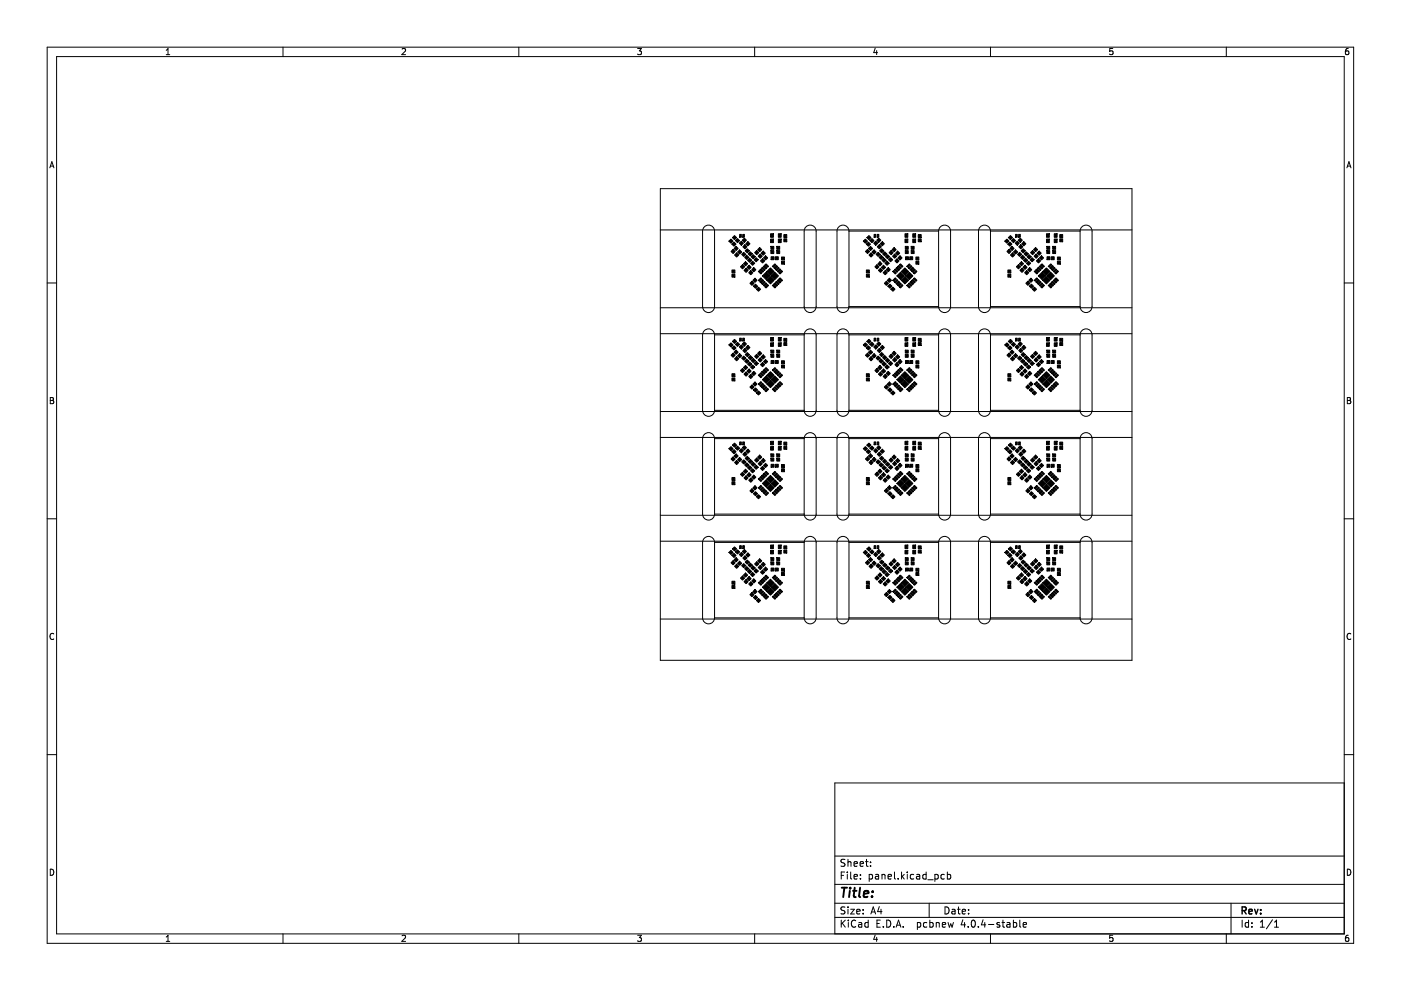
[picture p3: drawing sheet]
<svg xmlns="http://www.w3.org/2000/svg" width="297mm" height="210mm" viewBox="0 0 297 210" stroke-linecap="round" stroke-linejoin="round" font-family="sans-serif">
<g fill="none" stroke="#000" stroke-width=".21">
<path d="M10 10h277v190h-277zM12 12h273v186h-273zM35.2 11.6h.8M35.2 10.7l.4-.4v1.3M60 10v2M85.2 10.4l.5-.1 .3 .4-.8 .9h.8M110 10v2M135.2 10.3h.8l-.4 .5 .3 .1v.6l-.2 .1-.5-.1M160 10v2M185.6 10.2l-.4 1h.9M185.9 10.7v.9M210 10v2"/>
<path d="M235.9 10.3h-.6l-.1 .6 .7-.1v.7l-.2 .1-.5-.1M260 10v2M285.9 10.3l-.4 .1-.2 .2-.1 .7 .3 .3 .4-.1v-.7h-.4l-.3 .2M10.6 35.6l.4-1.3 .4 1.3M10.7 35.2h.6M285.6 35.6l.4-1.3 .4 1.3M285.7 35.2h.6M140 48.8h100M140 40h100v100h-100zM149.5 48a1.27 1.27 0 0 1 1.3-.1 1.27 1.27 0 0 1 .7 1.1v16a1.27 1.27 0 0 1-1.3 1.3 1.27 1.27 0 0 1-1.2-1.3v-16v-.4zM171 48a1.27 1.27 0 0 1 1.3-.1 1.27 1.27 0 0 1 .7 1.1v16a1.27 1.27 0 0 1-1.2 1.3 1.27 1.27 0 0 1-1.3-1.3v-16l.1-.4zM180 49a1.27 1.27 0 0 0-1.3-1.3 1.27 1.27 0 0 0-1.2 1.3v16a1.27 1.27 0 0 0 1.2 1.3 1.27 1.27 0 0 0 1.3-1.3"/>
<path d="M180 49v16M180 49h19M199 49a1.27 1.27 0 0 1 1.3-1.3 1.27 1.27 0 0 1 1.2 1.3v16a1.27 1.27 0 0 1-1.2 1.3 1.27 1.27 0 0 1-1.3-1.3M199 49v16M210 49a1.27 1.27 0 0 0-1.3-1.3 1.27 1.27 0 0 0-1.2 1.3v16a1.27 1.27 0 0 0 1.2 1.3 1.27 1.27 0 0 0 1.3-1.3M210 49v16M210 49h19M229 49a1.27 1.27 0 0 1 1.3-1.3 1.27 1.27 0 0 1 1.2 1.3v16a1.27 1.27 0 0 1-1.2 1.3 1.27 1.27 0 0 1-1.3-1.3M229 49v16M10 60h2M140 70.8h100M140 65.3h100"/>
<path d="M151.5 71a1.27 1.27 0 0 0-1.3-1.3 1.27 1.27 0 0 0-1.2 1.3v16a1.27 1.27 0 0 0 1.2 1.3 1.27 1.27 0 0 0 1.3-1.3M151.5 71v16M151.5 71h19M170.5 71a1.27 1.27 0 0 1 1.3-1.3 1.27 1.27 0 0 1 1.2 1.3v16a1.27 1.27 0 0 1-1.2 1.3 1.27 1.27 0 0 1-1.3-1.3M170.5 71v16M180 71a1.27 1.27 0 0 0-1.3-1.3 1.27 1.27 0 0 0-1.2 1.3v16a1.27 1.27 0 0 0 1.2 1.3 1.27 1.27 0 0 0 1.3-1.3M180 71h19M180 71v16M180 65h19M199 71a1.27 1.27 0 0 1 1.3-1.3 1.27 1.27 0 0 1 1.2 1.3v16a1.27 1.27 0 0 1-1.2 1.3 1.27 1.27 0 0 1-1.3-1.3M199 71v16M210 71a1.27 1.27 0 0 0-1.3-1.3 1.27 1.27 0 0 0-1.2 1.3v16a1.27 1.27 0 0 0 1.2 1.3 1.27 1.27 0 0 0 1.3-1.3"/>
<path d="M210 71v16M210 71h19M210 65h19M229 71a1.27 1.27 0 0 1 1.3-1.3 1.27 1.27 0 0 1 1.2 1.3v16a1.27 1.27 0 0 1-1.2 1.3 1.27 1.27 0 0 1-1.3-1.3M229 71v16M285 60h2M10.7 84.3h.4l.2 .2-.2 .4 .2 .1 .1 .3-.2 .3h-.5zM10.7 84.9h.4M140 92.8h100M140 87.3h100M151.5 93a1.27 1.27 0 0 0-1.3-1.3 1.27 1.27 0 0 0-1.2 1.3v16a1.27 1.27 0 0 0 1.2 1.3 1.27 1.27 0 0 0 1.3-1.3M151.5 93v16"/>
<path d="M151.5 87h19M151.5 93h19M170.5 93a1.27 1.27 0 0 1 1.3-1.3 1.27 1.27 0 0 1 1.2 1.3v16a1.27 1.27 0 0 1-1.2 1.3 1.27 1.27 0 0 1-1.3-1.3M170.5 93v16M180 93a1.27 1.27 0 0 0-1.3-1.3 1.27 1.27 0 0 0-1.2 1.3v16a1.27 1.27 0 0 0 1.2 1.3 1.27 1.27 0 0 0 1.3-1.3M180 87h19M180 93h19M180 93v16M199 93a1.27 1.27 0 0 1 1.3-1.3 1.27 1.27 0 0 1 1.2 1.3v16a1.27 1.27 0 0 1-1.2 1.3 1.27 1.27 0 0 1-1.3-1.3M199 93v16M210 93a1.27 1.27 0 0 0-1.3-1.3 1.27 1.27 0 0 0-1.2 1.3v16a1.27 1.27 0 0 0 1.2 1.3 1.27 1.27 0 0 0 1.3-1.3M210 93v16"/>
<path d="M210 87h19M210 93h19M229 93a1.27 1.27 0 0 1 1.3-1.3 1.27 1.27 0 0 1 1.2 1.3v16a1.27 1.27 0 0 1-1.2 1.3 1.27 1.27 0 0 1-1.3-1.3M229 93v16M285.7 84.3h.4l.2 .2-.2 .4 .2 .1 .1 .3-.2 .3h-.5zM285.7 84.9h.4M10 110h2M140 114.8h100M140 109.3h100M151.5 115a1.27 1.27 0 0 0-1.3-1.3 1.27 1.27 0 0 0-1.2 1.3v16a1.27 1.27 0 0 0 1.2 1.3 1.27 1.27 0 0 0 1.3-1.3M151.5 115v16M151.5 109h19"/>
<path d="M151.5 115h19M170.5 115a1.27 1.27 0 0 1 1.3-1.3 1.27 1.27 0 0 1 1.2 1.3v16a1.27 1.27 0 0 1-1.2 1.3 1.27 1.27 0 0 1-1.3-1.3M170.5 115v16M180 115a1.27 1.27 0 0 0-1.3-1.3 1.27 1.27 0 0 0-1.2 1.3v16a1.27 1.27 0 0 0 1.2 1.3 1.27 1.27 0 0 0 1.3-1.3M180 109h19M180 115h19M180 115v16M199 115a1.27 1.27 0 0 1 1.3-1.3 1.27 1.27 0 0 1 1.2 1.3v16a1.27 1.27 0 0 1-1.2 1.3 1.27 1.27 0 0 1-1.3-1.3M199 115v16M210 115a1.27 1.27 0 0 0-1.3-1.3 1.27 1.27 0 0 0-1.2 1.3v16a1.27 1.27 0 0 0 1.2 1.3 1.27 1.27 0 0 0 1.3-1.3M210 115v16M210 109h19"/>
<path d="M210 115h19M229 115a1.27 1.27 0 0 1 1.3-1.3 1.27 1.27 0 0 1 1.2 1.3v16a1.27 1.27 0 0 1-1.2 1.3 1.27 1.27 0 0 1-1.3-1.3M229 115v16M285 110h2M11.4 134.4a.58 .58 0 0 0-.8 .5 .58 .58 0 0 0 .8 .6M140 131.3h100M151.5 131h19M180 131h19M210 131h19M286.4 134.4a.58 .58 0 0 0-.8 .5 .58 .58 0 0 0 .8 .6M10 160h2M285 166h-108v32"/>
<path d="M285 160h2M10.7 184.3a.66 .66 0 0 1 .7 .6 .66 .66 0 0 1-.7 .7zM35.2 198.7l.4-.4v1.3M35.2 199.6h.8M60 198v2M85.2 198.4l.5-.1 .3 .4-.8 .9h.8M110 198v2M135.2 198.3h.8l-.4 .5 .3 .1v.6l-.2 .1-.5-.1M160 198v2M177 194.5h108M177 191.5h108M177 187.5h108"/>
<path d="M177 181.5h108M178.4 195.1v1.5M178.4 185.6h.5M178.6 195.7l.6 .9M179.1 184.9h-.7v1.5M179.1 192.4l-.5-.1-.2 .1v.5l.6 .2 .1 .4-.2 .3-.6-.1M179.1 182.3l-.5-.1-.2 .1v.5l.6 .2 .1 .4-.2 .3-.6-.1M179.2 195.1l-.8 .8M179.6 184.9v.1M179.6 185.4v1M179.8 182.2v1.5M179.8 192.3v.1"/>
<path d="M179.8 192.8v1M179.8 182.8l.2-.1 .4 .1v.9M179.9 195.1v.1M179.9 195.6v1M180.4 192.8h.7l-.7 1h.7M180.4 184.9v1.3l.2 .2M181.1 185.9l.7-.2-.1-.2-.4-.1-.2 .2v.7h.6M181.1 183.2l.7-.2-.1-.2-.4-.1-.2 .2v.7h.6M181.4 195.2a.71 .71 0 0 0-1 .5 .71 .71 0 0 0 .7 .9l.3-.2M181.6 193.3l.8-.2-.1-.2-.4-.1-.3 .2 .1 .7h.6M182.1 195.7h.5l.1 .9M182.4 183.2l.7-.2-.1-.2-.4-.1-.2 .2v.7h.6"/>
<path d="M182.4 186.2v.2M182.4 185.5v.1M182.7 195.9l-.5 .1-.2 .2 .2 .4 .5-.1M183 193.6v.2M183 192.9v.1M183.5 182.7h.6M183.7 182.2v1.3l.4 .2M184.1 195.7l-.5-.1-.2 .3 .1 .6h.6M184.1 195.1v1.5M184.3 185.5l.4-.1 .3 .3-.1 .6h-.6M184.3 185.4v1.5M184.6 183.5v.2"/>
<path d="M184.6 182.8v.1M184.6 193.8l.5-1.5 .5 1.5M184.8 193.4h.7M185.6 198.2l-.4 1h.9M185.6 185.5h.6l.1 .9M185.9 198.7v.9M185.9 195.8h.5M186.3 185.7l-.5 .1-.2 .2 .2 .4 .5-.1M186.4 192.2l-.3 1.1h.9M186.6 195.1h-.7v1.5h.7M186.8 192.8v1M187 185.5l.2-.1 .4 .1v.9"/>
<path d="M187 185.4v1M187.3 196.4v.2M188 195.1a.76 .76 0 0 1 .9 .7 .76 .76 0 0 1-.9 .8zM188.3 185.9l.7-.2-.1-.2-.4-.1-.2 .2 .1 .7h.5M189.5 196.4v.2M189.6 184.9v1.3l.3 .2M190 196.6l.5-1.5 .5 1.5M190.1 196.2h.8M190.4 186.2v.2M191.1 184.9v1.5M191.3 185.8l.4 .6M191.5 196.4v.2"/>
<path d="M191.7 185.4l-.6 .6M192.4 184.9v.1M192.4 185.4v1M193.7 185.5l-.4-.1-.3 .3 .1 .6h.6M194.4 185.5h.5l.1 .9M194.5 195.7l.4-.1 .3 .3-.1 .6h-.6M194.5 195.6v1.5M195 185.7l-.5 .1-.2 .2 .2 .4 .5-.1M196.4 185.5l-.5-.1-.3 .3 .2 .6h.6M196.4 184.9v1.5M196.5 195.7l-.4-.1-.3 .3 .1 .6h.6M196.7 186.5h1.2"/>
<path d="M197 191.5v3M197.1 195.7l.5-.1 .3 .3-.2 .6h-.6M197.1 195.1v1.5M198.2 185.5l.4-.1 .3 .3-.1 .6h-.6M198.2 185.4v1.5M198.5 195.7l.2-.1 .4 .1v.9M198.5 195.6v1M199.8 196.1l.7-.2-.1-.2-.4-.1-.2 .2 .1 .7h.5M200.2 185.5l-.4-.1-.3 .3 .1 .6h.6M200.4 192.3a.76 .76 0 0 1 .8 .7 .76 .76 0 0 1-.8 .8zM200.9 185.5l.4-.1 .3 .3-.2 .6h-.5M200.9 184.9v1.5"/>
<path d="M201 195.6l.3 1 .3-.7 .3 .7 .2-1M201.9 192.9h.5l.1 .9M202.5 193.1l-.5 .1-.2 .2 .2 .4 .5-.1M203 192.8h.6M203.2 192.3v1.3l.4 .2M204 193.3l.7-.2-.1-.2-.4-.1-.2 .2 .1 .7h.5M204.1 195l-.3 1.1h.9M204.5 195.6v1M205.3 196.4v.2M205.4 193.6v.2M205.4 192.9v.1M206.1 195.2l.2-.1a.8 .8 0 0 1 .5 .7 .8 .8 0 0 1-.5 .8l-.4-.6z"/>
<path d="M207.4 196.4v.2M208.4 195l-.3 1.1h.9M208.8 195.6v1M209.6 196h1.1M210 198v2M211.9 195.7l-.3-.1-.2 .2v.2l.5 .2v.3h-.5M212.4 195.6h.6M212.6 195.1v1.3l.4 .2M213.5 195.7h.6v.9M214.1 195.9l-.5 .1-.2 .2 .2 .4 .5-.1M214.9 195.7l.4-.1 .3 .3-.2 .6h-.5M214.9 195.1v1.5"/>
<path d="M216.2 195.1v1.3l.2 .2M216.9 196.1l.7-.2v-.2l-.5-.1-.2 .2 .1 .7h.6M235.9 198.3h-.6l-.1 .6h.7v.6l-.2 .1-.5-.1M260 198v2M261 191.5v6.5M263.4 195.1v1.5M264.7 195.7l-.4-.1-.3 .3 .1 .6h.6M264.7 195.1v1.5M265.4 196.4v.2M265.4 195.7v.1M267.2 196.6h.9M267.2 195.5l.4-.4v1.5"/>
<path d="M269.8 195l-1.3 1.9M270.2 196.6h.9M270.2 195.5l.4-.4v1.5M285.7 184.3a.66 .66 0 0 1 .7 .6 .66 .66 0 0 1-.7 .7zM285.9 198.3l-.4 .1-.2 .2-.1 .7 .3 .3 .4-.1v-.6l-.4-.1-.3 .2"/>
</g>
<path d="M263.4 193.1l.7-.1 .1-.2-.1-.4-.7-.1v1.5M263.7 193.1l.5 .7M264.8 193.3l.7-.2-.1-.2-.4-.1-.2 .2 .1 .7h.5M266 192.8l.4 1 .3-1M267.3 193.6v.2M267.3 192.9v.1" fill="none" stroke="#000" stroke-width=".3"/>
<path d="M178.5 188.2h1.1M179 188.2l-.2 2M180.2 188.9l-.2 1.3M180.3 188.2l-.1 .2M180.8 188.9h.8M181.2 188.2l-.2 1.7 .1 .2 .3 .1M182.4 188.2l-.3 1.7 .3 .3M183.1 189.5l1-.1v-.4l-.6-.1-.3 .3v.9h.7M184.9 190v.2M185 189v.2" fill="none" stroke="#000" stroke-width=".4"/>
<g fill="#000" stroke="#000" stroke-width=".21">
<path d="M154.5 51.1l.5-.4 .4 .4-.4 .5z" fill-rule="evenodd"/>
<path d="M155.6 51.3l.5 .5-.5 .4-.4-.4z" fill-rule="evenodd"/>
<path d="M155.3 50.4l.4-.5 .5 .5-.5 .4z" fill-rule="evenodd"/>
<path d="M155 53.3l.4-.4 .5 .4-.5 .5z" fill-rule="evenodd"/>
<path d="M155.2 58.1h.6v.7h-.6z" fill-rule="evenodd"/>
<path d="M155.2 57.2h.6v.7h-.6z" fill-rule="evenodd"/>
<path d="M156.4 50.6l.4 .4-.4 .5-.5-.5z" fill-rule="evenodd"/>
<path d="M156.1 52.2l.4 .5-.4 .4-.5-.4z" fill-rule="evenodd"/>
<path d="M155.7 54.1l.5-.5 .4 .5-.4 .4z" fill-rule="evenodd"/>
<path d="M156.8 53l.5 .4-.5 .5-.4-.5z" fill-rule="evenodd"/>
<path d="M156.8 49.7h.4v.6h-.4z" fill-rule="evenodd"/>
<path d="M156.7 51.6l.5-.5 .4 .5-.4 .4z" fill-rule="evenodd"/>
<path d="M157 56.6l.4-.5 .5 .5-.5 .4z" fill-rule="evenodd"/>
<path d="M157.5 49.7h.3v.6h-.3z" fill-rule="evenodd"/>
<path d="M157.8 50.5l.5 .4-.5 .5-.4-.5z" fill-rule="evenodd"/>
<path d="M157.5 52.3l.4-.4 .5 .4-.5 .5z" fill-rule="evenodd"/>
<path d="M158.1 55.5l.4 .4-.4 .5-.5-.5z" fill-rule="evenodd"/>
<path d="M157.2 53.9l.5-.4 .4 .4-.4 .5z" fill-rule="evenodd"/>
<path d="M157.7 57.3l.5-.4 .4 .4-.4 .5z" fill-rule="evenodd"/>
<path d="M158.6 51.2l.4 .5-.4 .4-.5-.4z" fill-rule="evenodd"/>
<path d="M158.3 54.1l.5 .5-.5 .4-.4-.4z" fill-rule="evenodd"/>
<path d="M158.8 56.2l.5 .5-.5 .4-.4-.4z" fill-rule="evenodd"/>
<path d="M158 53.2l.4-.5 .5 .5-.5 .4z" fill-rule="evenodd"/>
<path d="M158.7 57.8l.5-.4 .4 .4-.4 .5z" fill-rule="evenodd"/>
<path d="M158.5 55.2l.4-.5 .5 .5-.5 .4z" fill-rule="evenodd"/>
<path d="M159 60.1l.4-.5 .5 .5-.5 .4z" fill-rule="evenodd"/>
<path d="M159.1 53.4l.4 .4-.4 .5-.5-.5z" fill-rule="evenodd"/>
<path d="M159.8 56.7l.5 .5-.5 .4-.4-.4z" fill-rule="evenodd"/>
<path d="M159.6 55.4l.4 .4-.4 .5-.5-.5z" fill-rule="evenodd"/>
<path d="M160.1 59l.4 .4-.4 .5-.5-.5z" fill-rule="evenodd"/>
<path d="M159.2 54.4l.5-.4 .4 .4-.4 .5z" fill-rule="evenodd"/>
<path d="M160 53.6l.4-.5 .5 .5-.5 .4z" fill-rule="evenodd"/>
<path d="M160.3 54.6l.5 .5-.5 .4-.4-.4z" fill-rule="evenodd"/>
<path d="M161 57.4l.5 .5-.2 .2-.5-.5z" fill-rule="evenodd"/>
<path d="M160.8 59.4l.5-.5 .2 .2-.5 .5z" fill-rule="evenodd"/>
<path d="M161.1 52.5l.4 .4-.4 .5-.5-.5z" fill-rule="evenodd"/>
<path d="M161.4 57l.5 .5-.2 .2-.6-.5z" fill-rule="evenodd"/>
<path d="M161.1 59.8l.6-.5 .2 .2-.5 .5z" fill-rule="evenodd"/>
<path d="M160.7 54.3l.5-.4 .4 .4-.4 .5z" fill-rule="evenodd"/>
<path d="M161.7 56.6l.5 .6-.2 .2-.5-.5z" fill-rule="evenodd"/>
<path d="M162.4 57.7l.8 .8-.8 .8-.7-.8z" fill-rule="evenodd"/>
<path d="M161.2 55.3l.5-.4 .4 .4-.4 .5z" fill-rule="evenodd"/>
<path d="M161.8 53.2l.5 .5-.5 .4-.4-.4z" fill-rule="evenodd"/>
<path d="M162.1 56.3l.5 .5-.2 .2-.5-.5z" fill-rule="evenodd"/>
<path d="M162.2 56.1l.2-.2 .5 .6-.2 .2z" fill-rule="evenodd"/>
<path d="M162.3 54.2l.5 .5-.5 .4-.4-.4z" fill-rule="evenodd"/>
<path d="M162.6 57.6l.8-.8 .7 .8-.7 .8z" fill-rule="evenodd"/>
<path d="M162.6 59.4l.8-.8 .7 .8-.7 .8z" fill-rule="evenodd"/>
<path d="M163.4 52.2h.7v.7h-.7z" fill-rule="evenodd"/>
<path d="M163.4 53.1h.7v.7h-.7z" fill-rule="evenodd"/>
<path d="M163.5 54.4h.6v.7h-.6z" fill-rule="evenodd"/>
<path d="M164.3 57.7l.8 .8-.8 .8-.8-.8z" fill-rule="evenodd"/>
<path d="M163.8 56.5l.5-.6 .2 .2-.5 .6z" fill-rule="evenodd"/>
<path d="M163.4 50.7h.6v.7h-.6z" fill-rule="evenodd"/>
<path d="M163.4 49.6h.6v.7h-.6z" fill-rule="evenodd"/>
<path d="M164.6 56.3l.3 .2-.6 .5-.2-.2z" fill-rule="evenodd"/>
<path d="M164.4 54.4h.6v.7h-.6z" fill-rule="evenodd"/>
<path d="M164.7 59.6l.5 .5-.2 .3-.5-.6z" fill-rule="evenodd"/>
<path d="M165 56.6l.2 .3-.5 .5-.2-.2z" fill-rule="evenodd"/>
<path d="M164.7 52.2h.6v.7h-.6z" fill-rule="evenodd"/>
<path d="M164.7 53.1h.6v.7h-.6z" fill-rule="evenodd"/>
<path d="M165 59.3l.6 .5-.2 .2-.6-.5z" fill-rule="evenodd"/>
<path d="M165.4 57l.2 .2-.6 .5-.2-.2z" fill-rule="evenodd"/>
<path d="M165.4 58.9l.5 .5-.2 .2-.5-.5z" fill-rule="evenodd"/>
<path d="M165.7 57.4l.2 .2-.5 .5-.2-.2z" fill-rule="evenodd"/>
<path d="M165 50.7h.6v.7h-.6z" fill-rule="evenodd"/>
<path d="M165 49.6h.6v.7h-.6z" fill-rule="evenodd"/>
<path d="M165.7 55.4h.6v.6h-.6z" fill-rule="evenodd"/>
<path d="M165.7 54.5h.6v.6h-.6z" fill-rule="evenodd"/>
<path d="M166.2 50.6h.6v.7h-.6z" fill-rule="evenodd"/>
<path d="M166.2 49.7h.6v.7h-.6z" fill-rule="evenodd"/>
<path d="M183 51.1l.5-.4 .4 .4-.4 .5z" fill-rule="evenodd"/>
<path d="M184.1 51.3l.5 .5-.5 .4-.4-.4z" fill-rule="evenodd"/>
<path d="M183.8 50.4l.4-.5 .5 .5-.5 .4z" fill-rule="evenodd"/>
<path d="M183.5 53.3l.4-.4 .5 .4-.5 .5z" fill-rule="evenodd"/>
<path d="M183.7 58.1h.6v.7h-.6z" fill-rule="evenodd"/>
<path d="M183.7 57.2h.6v.7h-.6z" fill-rule="evenodd"/>
<path d="M184.9 50.6l.4 .4-.4 .5-.5-.5z" fill-rule="evenodd"/>
<path d="M184.6 52.2l.4 .5-.4 .4-.5-.4z" fill-rule="evenodd"/>
<path d="M184.2 54.1l.5-.5 .4 .5-.4 .4z" fill-rule="evenodd"/>
<path d="M185.3 53l.5 .4-.5 .5-.4-.5z" fill-rule="evenodd"/>
<path d="M185.3 49.7h.4v.6h-.4z" fill-rule="evenodd"/>
<path d="M185.2 51.6l.5-.5 .4 .5-.4 .4z" fill-rule="evenodd"/>
<path d="M185.5 56.6l.4-.5 .5 .5-.5 .4z" fill-rule="evenodd"/>
<path d="M186 49.7h.3v.6h-.3z" fill-rule="evenodd"/>
<path d="M186.3 50.5l.5 .4-.5 .5-.4-.5z" fill-rule="evenodd"/>
<path d="M186 52.3l.4-.4 .5 .4-.5 .5z" fill-rule="evenodd"/>
<path d="M186.6 55.5l.4 .4-.4 .5-.5-.5z" fill-rule="evenodd"/>
<path d="M185.7 53.9l.5-.4 .4 .4-.4 .5z" fill-rule="evenodd"/>
<path d="M186.2 57.3l.5-.4 .4 .4-.4 .5z" fill-rule="evenodd"/>
<path d="M187.1 51.2l.4 .5-.4 .4-.5-.4z" fill-rule="evenodd"/>
<path d="M186.8 54.1l.5 .5-.5 .4-.4-.4z" fill-rule="evenodd"/>
<path d="M187.3 56.2l.5 .5-.5 .4-.4-.4z" fill-rule="evenodd"/>
<path d="M186.5 53.2l.4-.5 .5 .5-.5 .4z" fill-rule="evenodd"/>
<path d="M187.2 57.8l.5-.4 .4 .4-.4 .5z" fill-rule="evenodd"/>
<path d="M187 55.2l.4-.5 .5 .5-.5 .4z" fill-rule="evenodd"/>
<path d="M187.5 60.1l.4-.5 .5 .5-.5 .4z" fill-rule="evenodd"/>
<path d="M187.6 53.4l.4 .4-.4 .5-.5-.5z" fill-rule="evenodd"/>
<path d="M188.3 56.7l.5 .5-.5 .4-.4-.4z" fill-rule="evenodd"/>
<path d="M188.1 55.4l.4 .4-.4 .5-.5-.5z" fill-rule="evenodd"/>
<path d="M188.6 59l.4 .4-.4 .5-.5-.5z" fill-rule="evenodd"/>
<path d="M187.7 54.4l.5-.4 .4 .4-.4 .5z" fill-rule="evenodd"/>
<path d="M188.5 53.6l.4-.5 .5 .5-.5 .4z" fill-rule="evenodd"/>
<path d="M188.8 54.6l.5 .5-.5 .4-.4-.4z" fill-rule="evenodd"/>
<path d="M189.5 57.4l.5 .5-.2 .2-.5-.5z" fill-rule="evenodd"/>
<path d="M189.3 59.4l.5-.5 .2 .2-.5 .5z" fill-rule="evenodd"/>
<path d="M189.6 52.5l.4 .4-.4 .5-.5-.5z" fill-rule="evenodd"/>
<path d="M189.6 57.2l.3-.2 .5 .5-.2 .2z" fill-rule="evenodd"/>
<path d="M189.6 59.8l.6-.5 .2 .2-.5 .5z" fill-rule="evenodd"/>
<path d="M189.2 54.3l.5-.4 .4 .4-.4 .5z" fill-rule="evenodd"/>
<path d="M190.2 56.6l.5 .6-.2 .2-.5-.5z" fill-rule="evenodd"/>
<path d="M190.9 57.7l.8 .8-.8 .8-.7-.8z" fill-rule="evenodd"/>
<path d="M189.7 55.3l.5-.4 .4 .4-.4 .5z" fill-rule="evenodd"/>
<path d="M190.3 53.2l.5 .5-.5 .4-.4-.4z" fill-rule="evenodd"/>
<path d="M190.6 56.3l.5 .5-.2 .2-.5-.5z" fill-rule="evenodd"/>
<path d="M190.7 56.1l.2-.2 .5 .6-.2 .2z" fill-rule="evenodd"/>
<path d="M190.8 54.2l.5 .5-.5 .4-.4-.4z" fill-rule="evenodd"/>
<path d="M191.1 57.6l.8-.8 .7 .8-.7 .8z" fill-rule="evenodd"/>
<path d="M191.1 59.4l.8-.8 .7 .8-.7 .8z" fill-rule="evenodd"/>
<path d="M191.9 52.2h.7v.7h-.7z" fill-rule="evenodd"/>
<path d="M191.9 53.1h.7v.7h-.7z" fill-rule="evenodd"/>
<path d="M192 54.4h.6v.7h-.6z" fill-rule="evenodd"/>
<path d="M192.8 57.7l.8 .8-.8 .8-.8-.8z" fill-rule="evenodd"/>
<path d="M192.3 56.5l.5-.6 .2 .2-.5 .6z" fill-rule="evenodd"/>
<path d="M191.9 50.7h.6v.7h-.6z" fill-rule="evenodd"/>
<path d="M191.9 49.6h.6v.7h-.6z" fill-rule="evenodd"/>
<path d="M193.1 56.3l.3 .2-.6 .5-.2-.2z" fill-rule="evenodd"/>
<path d="M192.9 54.4h.6v.7h-.6z" fill-rule="evenodd"/>
<path d="M193.2 59.6l.5 .5-.2 .3-.5-.6z" fill-rule="evenodd"/>
<path d="M193.5 56.6l.2 .3-.5 .5-.2-.2z" fill-rule="evenodd"/>
<path d="M193.2 52.2h.6v.7h-.6z" fill-rule="evenodd"/>
<path d="M193.2 53.1h.6v.7h-.6z" fill-rule="evenodd"/>
<path d="M193.5 59.3l.6 .5-.2 .2-.6-.5z" fill-rule="evenodd"/>
<path d="M193.9 57l.2 .2-.6 .5-.2-.2z" fill-rule="evenodd"/>
<path d="M193.9 58.9l.5 .5-.2 .2-.5-.5z" fill-rule="evenodd"/>
<path d="M194.2 57.4l.2 .2-.5 .5-.2-.2z" fill-rule="evenodd"/>
<path d="M193.5 50.7h.6v.7h-.6z" fill-rule="evenodd"/>
<path d="M193.5 49.6h.6v.7h-.6z" fill-rule="evenodd"/>
<path d="M194.2 55.4h.6v.6h-.6z" fill-rule="evenodd"/>
<path d="M194.2 54.5h.6v.6h-.6z" fill-rule="evenodd"/>
<path d="M194.7 50.6h.6v.7h-.6z" fill-rule="evenodd"/>
<path d="M194.7 49.7h.6v.7h-.6z" fill-rule="evenodd"/>
<path d="M213 51.1l.5-.4 .4 .4-.4 .5z" fill-rule="evenodd"/>
<path d="M214.1 51.3l.5 .5-.5 .4-.4-.4z" fill-rule="evenodd"/>
<path d="M213.8 50.4l.4-.5 .5 .5-.5 .4z" fill-rule="evenodd"/>
<path d="M213.5 53.3l.4-.4 .5 .4-.5 .5z" fill-rule="evenodd"/>
<path d="M213.7 58.1h.6v.7h-.6z" fill-rule="evenodd"/>
<path d="M213.7 57.2h.6v.7h-.6z" fill-rule="evenodd"/>
<path d="M214.9 50.6l.4 .4-.4 .5-.5-.5z" fill-rule="evenodd"/>
<path d="M214.6 52.2l.4 .5-.4 .4-.5-.4z" fill-rule="evenodd"/>
<path d="M214.2 54.1l.5-.5 .4 .5-.4 .4z" fill-rule="evenodd"/>
<path d="M215.3 53l.5 .4-.5 .5-.4-.5z" fill-rule="evenodd"/>
<path d="M215.3 49.7h.4v.6h-.4z" fill-rule="evenodd"/>
<path d="M215.2 51.6l.5-.5 .4 .5-.4 .4z" fill-rule="evenodd"/>
<path d="M215.5 56.6l.4-.5 .5 .5-.5 .4z" fill-rule="evenodd"/>
<path d="M216 49.7h.3v.6h-.3z" fill-rule="evenodd"/>
<path d="M216.3 50.5l.5 .4-.5 .5-.4-.5z" fill-rule="evenodd"/>
<path d="M216 52.3l.4-.4 .5 .4-.5 .5z" fill-rule="evenodd"/>
<path d="M216.6 55.5l.4 .4-.4 .5-.5-.5z" fill-rule="evenodd"/>
<path d="M215.7 53.9l.5-.4 .4 .4-.4 .5z" fill-rule="evenodd"/>
<path d="M216.2 57.3l.5-.4 .4 .4-.4 .5z" fill-rule="evenodd"/>
<path d="M217.1 51.2l.4 .5-.4 .4-.5-.4z" fill-rule="evenodd"/>
<path d="M216.8 54.1l.5 .5-.5 .4-.4-.4z" fill-rule="evenodd"/>
<path d="M217.3 56.2l.5 .5-.5 .4-.4-.4z" fill-rule="evenodd"/>
<path d="M216.5 53.2l.4-.5 .5 .5-.5 .4z" fill-rule="evenodd"/>
<path d="M217.2 57.8l.5-.4 .4 .4-.4 .5z" fill-rule="evenodd"/>
<path d="M217 55.2l.4-.5 .5 .5-.5 .4z" fill-rule="evenodd"/>
<path d="M217.5 60.1l.4-.5 .5 .5-.5 .4z" fill-rule="evenodd"/>
<path d="M217.6 53.4l.4 .4-.4 .5-.5-.5z" fill-rule="evenodd"/>
<path d="M218.3 56.7l.5 .5-.5 .4-.4-.4z" fill-rule="evenodd"/>
<path d="M218.1 55.4l.4 .4-.4 .5-.5-.5z" fill-rule="evenodd"/>
<path d="M218.6 59l.4 .4-.4 .5-.5-.5z" fill-rule="evenodd"/>
<path d="M217.7 54.4l.5-.4 .4 .4-.4 .5z" fill-rule="evenodd"/>
<path d="M218.5 53.6l.4-.5 .5 .5-.5 .4z" fill-rule="evenodd"/>
<path d="M218.8 54.6l.5 .5-.5 .4-.4-.4z" fill-rule="evenodd"/>
<path d="M219.5 57.4l.5 .5-.2 .2-.5-.5z" fill-rule="evenodd"/>
<path d="M219.3 59.4l.5-.5 .2 .2-.5 .5z" fill-rule="evenodd"/>
<path d="M219.6 52.5l.4 .4-.4 .5-.5-.5z" fill-rule="evenodd"/>
<path d="M219.6 57.2l.3-.2 .5 .5-.2 .2z" fill-rule="evenodd"/>
<path d="M219.6 59.8l.6-.5 .2 .2-.5 .5z" fill-rule="evenodd"/>
<path d="M219.2 54.3l.5-.4 .4 .4-.4 .5z" fill-rule="evenodd"/>
<path d="M220.2 56.6l.5 .6-.2 .2-.5-.5z" fill-rule="evenodd"/>
<path d="M220.9 57.7l.8 .8-.8 .8-.7-.8z" fill-rule="evenodd"/>
<path d="M219.7 55.3l.5-.4 .4 .4-.4 .5z" fill-rule="evenodd"/>
<path d="M220.3 53.2l.5 .5-.5 .4-.4-.4z" fill-rule="evenodd"/>
<path d="M220.6 56.3l.5 .5-.2 .2-.5-.5z" fill-rule="evenodd"/>
<path d="M220.7 56.1l.2-.2 .5 .6-.2 .2z" fill-rule="evenodd"/>
<path d="M220.8 54.2l.5 .5-.5 .4-.4-.4z" fill-rule="evenodd"/>
<path d="M221.1 57.6l.8-.8 .7 .8-.7 .8z" fill-rule="evenodd"/>
<path d="M221.1 59.4l.8-.8 .7 .8-.7 .8z" fill-rule="evenodd"/>
<path d="M221.9 52.2h.7v.7h-.7z" fill-rule="evenodd"/>
<path d="M221.9 53.1h.7v.7h-.7z" fill-rule="evenodd"/>
<path d="M222 54.4h.6v.7h-.6z" fill-rule="evenodd"/>
<path d="M222.8 57.7l.8 .8-.8 .8-.8-.8z" fill-rule="evenodd"/>
<path d="M222.3 56.5l.5-.6 .2 .2-.5 .6z" fill-rule="evenodd"/>
<path d="M221.9 50.7h.6v.7h-.6z" fill-rule="evenodd"/>
<path d="M221.9 49.6h.6v.7h-.6z" fill-rule="evenodd"/>
<path d="M223.1 56.3l.3 .2-.6 .5-.2-.2z" fill-rule="evenodd"/>
<path d="M222.9 54.4h.6v.7h-.6z" fill-rule="evenodd"/>
<path d="M223.2 59.6l.5 .5-.2 .3-.5-.6z" fill-rule="evenodd"/>
<path d="M223.5 56.6l.2 .3-.5 .5-.2-.2z" fill-rule="evenodd"/>
<path d="M223.2 52.2h.6v.7h-.6z" fill-rule="evenodd"/>
<path d="M223.2 53.1h.6v.7h-.6z" fill-rule="evenodd"/>
<path d="M223.5 59.3l.6 .5-.2 .2-.6-.5z" fill-rule="evenodd"/>
<path d="M223.9 57l.2 .2-.6 .5-.2-.2z" fill-rule="evenodd"/>
<path d="M223.9 58.9l.5 .5-.2 .2-.5-.5z" fill-rule="evenodd"/>
<path d="M224.2 57.4l.2 .2-.5 .5-.2-.2z" fill-rule="evenodd"/>
<path d="M223.5 50.7h.6v.7h-.6z" fill-rule="evenodd"/>
<path d="M223.5 49.6h.6v.7h-.6z" fill-rule="evenodd"/>
<path d="M224.2 55.4h.6v.6h-.6z" fill-rule="evenodd"/>
<path d="M224.2 54.5h.6v.6h-.6z" fill-rule="evenodd"/>
<path d="M224.7 50.6h.6v.7h-.6z" fill-rule="evenodd"/>
<path d="M224.7 49.7h.6v.7h-.6z" fill-rule="evenodd"/>
<path d="M154.5 73.1l.5-.4 .4 .4-.4 .5z" fill-rule="evenodd"/>
<path d="M155.6 73.3l.5 .5-.5 .4-.4-.4z" fill-rule="evenodd"/>
<path d="M155.3 72.4l.4-.5 .5 .5-.5 .4z" fill-rule="evenodd"/>
<path d="M155 75.3l.4-.4 .5 .4-.5 .5z" fill-rule="evenodd"/>
<path d="M155.2 79.2h.6v.7h-.6z" fill-rule="evenodd"/>
<path d="M156.4 72.6l.4 .4-.4 .5-.5-.5z" fill-rule="evenodd"/>
<path d="M156.1 74.2l.4 .5-.4 .4-.5-.4z" fill-rule="evenodd"/>
<path d="M155.7 76.1l.5-.5 .4 .5-.4 .4z" fill-rule="evenodd"/>
<path d="M156.8 75l.5 .4-.5 .5-.4-.5z" fill-rule="evenodd"/>
<path d="M156.8 71.7h.4v.6h-.4z" fill-rule="evenodd"/>
<path d="M156.7 73.6l.5-.5 .4 .5-.4 .4z" fill-rule="evenodd"/>
<path d="M157 78.6l.4-.5 .5 .5-.5 .4z" fill-rule="evenodd"/>
<path d="M157.5 71.7h.3v.6h-.3z" fill-rule="evenodd"/>
<path d="M157.8 72.5l.5 .4-.5 .5-.4-.5z" fill-rule="evenodd"/>
<path d="M157.5 74.3l.4-.4 .5 .4-.5 .5z" fill-rule="evenodd"/>
<path d="M158.1 77.5l.4 .4-.4 .5-.5-.5z" fill-rule="evenodd"/>
<path d="M157.2 75.9l.5-.4 .4 .4-.4 .5z" fill-rule="evenodd"/>
<path d="M157.7 79.3l.5-.4 .4 .4-.4 .5z" fill-rule="evenodd"/>
<path d="M158.6 73.2l.4 .5-.4 .4-.5-.4z" fill-rule="evenodd"/>
<path d="M158.3 76.1l.5 .5-.5 .4-.4-.4z" fill-rule="evenodd"/>
<path d="M158.8 78.2l.5 .5-.5 .4-.4-.4z" fill-rule="evenodd"/>
<path d="M158 75.2l.4-.5 .5 .5-.5 .4z" fill-rule="evenodd"/>
<path d="M158.7 79.8l.5-.4 .4 .4-.4 .5z" fill-rule="evenodd"/>
<path d="M158.5 77.2l.4-.5 .5 .5-.5 .4z" fill-rule="evenodd"/>
<path d="M159.1 75.4l.4 .4-.4 .5-.5-.5z" fill-rule="evenodd"/>
<path d="M159.7 60.7l.5-.5 .4 .5-.4 .4z" fill-rule="evenodd"/>
<path d="M159.8 78.7l.5 .5-.5 .4-.4-.4z" fill-rule="evenodd"/>
<path d="M159.6 77.4l.4 .4-.4 .5-.5-.5z" fill-rule="evenodd"/>
<path d="M159.2 76.4l.5-.4 .4 .4-.4 .5z" fill-rule="evenodd"/>
<path d="M160.8 60.9l.5 .4-.5 .5-.4-.5z" fill-rule="evenodd"/>
<path d="M160 75.6l.4-.5 .5 .5-.5 .4z" fill-rule="evenodd"/>
<path d="M160.3 76.6l.5 .5-.5 .4-.4-.4z" fill-rule="evenodd"/>
<path d="M161 79.4l.5 .5-.2 .2-.5-.5z" fill-rule="evenodd"/>
<path d="M161.1 74.5l.4 .4-.4 .5-.5-.5z" fill-rule="evenodd"/>
<path d="M161.1 79.2l.3-.2 .5 .5-.2 .2z" fill-rule="evenodd"/>
<path d="M160.7 76.3l.5-.4 .4 .4-.4 .5z" fill-rule="evenodd"/>
<path d="M161.5 60.1l.5-.5 .2 .2-.5 .6z" fill-rule="evenodd"/>
<path d="M161.5 78.9l.2-.3 .5 .6-.2 .2z" fill-rule="evenodd"/>
<path d="M161.2 77.3l.5-.4 .4 .4-.4 .5z" fill-rule="evenodd"/>
<path d="M161.8 75.2l.5 .5-.5 .4-.4-.4z" fill-rule="evenodd"/>
<path d="M161.9 60.5l.5-.5 .2 .2-.5 .5z" fill-rule="evenodd"/>
<path d="M162.1 78.3l.5 .5-.2 .2-.5-.5z" fill-rule="evenodd"/>
<path d="M162.2 60.9l.5-.6 .2 .2-.5 .6z" fill-rule="evenodd"/>
<path d="M162.2 78.1l.2-.2 .5 .6-.2 .2z" fill-rule="evenodd"/>
<path d="M162.3 76.2l.5 .5-.5 .4-.4-.4z" fill-rule="evenodd"/>
<path d="M162.6 79.6l.8-.8 .7 .8-.7 .8z" fill-rule="evenodd"/>
<path d="M163.4 74.2h.7v.7h-.7z" fill-rule="evenodd"/>
<path d="M163.4 75.1h.7v.7h-.7z" fill-rule="evenodd"/>
<path d="M163.5 76.4h.6v.7h-.6z" fill-rule="evenodd"/>
<path d="M163.8 60.5l.2-.2 .5 .6-.2 .2z" fill-rule="evenodd"/>
<path d="M164.3 77.9l.2 .2-.5 .6-.2-.2z" fill-rule="evenodd"/>
<path d="M163.4 72.7h.6v.7h-.6z" fill-rule="evenodd"/>
<path d="M163.4 71.6h.6v.7h-.6z" fill-rule="evenodd"/>
<path d="M164.3 60l.6 .5-.3 .2-.5-.5z" fill-rule="evenodd"/>
<path d="M164.6 78.3l.3 .2-.6 .5-.2-.2z" fill-rule="evenodd"/>
<path d="M164.4 76.4h.6v.7h-.6z" fill-rule="evenodd"/>
<path d="M165 78.6l.2 .3-.5 .5-.2-.2z" fill-rule="evenodd"/>
<path d="M164.7 74.2h.6v.7h-.6z" fill-rule="evenodd"/>
<path d="M164.7 75.1h.6v.7h-.6z" fill-rule="evenodd"/>
<path d="M165.4 79l.2 .2-.6 .5-.2-.2z" fill-rule="evenodd"/>
<path d="M165.7 79.4l.2 .2-.5 .5-.2-.2z" fill-rule="evenodd"/>
<path d="M165 72.7h.6v.7h-.6z" fill-rule="evenodd"/>
<path d="M165 71.6h.6v.7h-.6z" fill-rule="evenodd"/>
<path d="M165.7 77.4h.6v.6h-.6z" fill-rule="evenodd"/>
<path d="M165.7 76.5h.6v.6h-.6z" fill-rule="evenodd"/>
<path d="M166.2 72.6h.6v.7h-.6z" fill-rule="evenodd"/>
<path d="M166.2 71.7h.6v.7h-.6z" fill-rule="evenodd"/>
<path d="M183 73.1l.5-.4 .4 .4-.4 .5z" fill-rule="evenodd"/>
<path d="M184.1 73.3l.5 .5-.5 .4-.4-.4z" fill-rule="evenodd"/>
<path d="M183.8 72.4l.4-.5 .5 .5-.5 .4z" fill-rule="evenodd"/>
<path d="M183.5 75.3l.4-.4 .5 .4-.5 .5z" fill-rule="evenodd"/>
<path d="M183.7 79.2h.6v.7h-.6z" fill-rule="evenodd"/>
<path d="M184.9 72.6l.4 .4-.4 .5-.5-.5z" fill-rule="evenodd"/>
<path d="M184.6 74.2l.4 .5-.4 .4-.5-.4z" fill-rule="evenodd"/>
<path d="M184.2 76.1l.5-.5 .4 .5-.4 .4z" fill-rule="evenodd"/>
<path d="M185.3 75l.5 .4-.5 .5-.4-.5z" fill-rule="evenodd"/>
<path d="M185.3 71.7h.4v.6h-.4z" fill-rule="evenodd"/>
<path d="M185.2 73.6l.5-.5 .4 .5-.4 .4z" fill-rule="evenodd"/>
<path d="M185.5 78.6l.4-.5 .5 .5-.5 .4z" fill-rule="evenodd"/>
<path d="M186 71.7h.3v.6h-.3z" fill-rule="evenodd"/>
<path d="M186.3 72.5l.5 .4-.5 .5-.4-.5z" fill-rule="evenodd"/>
<path d="M186 74.3l.4-.4 .5 .4-.5 .5z" fill-rule="evenodd"/>
<path d="M186.6 77.5l.4 .4-.4 .5-.5-.5z" fill-rule="evenodd"/>
<path d="M185.7 75.9l.5-.4 .4 .4-.4 .5z" fill-rule="evenodd"/>
<path d="M186.2 79.3l.5-.4 .4 .4-.4 .5z" fill-rule="evenodd"/>
<path d="M187.1 73.2l.4 .5-.4 .4-.5-.4z" fill-rule="evenodd"/>
<path d="M186.8 76.1l.5 .5-.5 .4-.4-.4z" fill-rule="evenodd"/>
<path d="M187.3 78.2l.5 .5-.5 .4-.4-.4z" fill-rule="evenodd"/>
<path d="M186.5 75.2l.4-.5 .5 .5-.5 .4z" fill-rule="evenodd"/>
<path d="M187.2 79.8l.5-.4 .4 .4-.4 .5z" fill-rule="evenodd"/>
<path d="M187 77.2l.4-.5 .5 .5-.5 .4z" fill-rule="evenodd"/>
<path d="M187.6 75.4l.4 .4-.4 .5-.5-.5z" fill-rule="evenodd"/>
<path d="M188.2 60.7l.5-.5 .4 .5-.4 .4z" fill-rule="evenodd"/>
<path d="M188.3 78.7l.5 .5-.5 .4-.4-.4z" fill-rule="evenodd"/>
<path d="M188.1 77.4l.4 .4-.4 .5-.5-.5z" fill-rule="evenodd"/>
<path d="M187.7 76.4l.5-.4 .4 .4-.4 .5z" fill-rule="evenodd"/>
<path d="M189.3 60.9l.5 .4-.5 .5-.4-.5z" fill-rule="evenodd"/>
<path d="M188.5 75.6l.4-.5 .5 .5-.5 .4z" fill-rule="evenodd"/>
<path d="M188.8 76.6l.5 .5-.5 .4-.4-.4z" fill-rule="evenodd"/>
<path d="M189.5 79.4l.5 .5-.2 .2-.5-.5z" fill-rule="evenodd"/>
<path d="M189.6 74.5l.4 .4-.4 .5-.5-.5z" fill-rule="evenodd"/>
<path d="M189.6 79.2l.3-.2 .5 .5-.2 .2z" fill-rule="evenodd"/>
<path d="M189.2 76.3l.5-.4 .4 .4-.4 .5z" fill-rule="evenodd"/>
<path d="M190 60.1l.5-.5 .2 .2-.5 .6z" fill-rule="evenodd"/>
<path d="M190 78.9l.2-.3 .5 .6-.2 .2z" fill-rule="evenodd"/>
<path d="M189.7 77.3l.5-.4 .4 .4-.4 .5z" fill-rule="evenodd"/>
<path d="M190.3 75.2l.5 .5-.5 .4-.4-.4z" fill-rule="evenodd"/>
<path d="M190.4 60.5l.5-.5 .2 .2-.5 .5z" fill-rule="evenodd"/>
<path d="M190.6 78.3l.5 .5-.2 .2-.5-.5z" fill-rule="evenodd"/>
<path d="M190.7 60.9l.5-.6 .2 .2-.5 .6z" fill-rule="evenodd"/>
<path d="M190.7 78.1l.2-.2 .5 .6-.2 .2z" fill-rule="evenodd"/>
<path d="M190.8 76.2l.5 .5-.5 .4-.4-.4z" fill-rule="evenodd"/>
<path d="M191.1 79.6l.8-.8 .7 .8-.7 .8z" fill-rule="evenodd"/>
<path d="M191.9 74.2h.7v.7h-.7z" fill-rule="evenodd"/>
<path d="M191.9 75.1h.7v.7h-.7z" fill-rule="evenodd"/>
<path d="M192 76.4h.6v.7h-.6z" fill-rule="evenodd"/>
<path d="M192.3 60.5l.2-.2 .5 .6-.2 .2z" fill-rule="evenodd"/>
<path d="M192.3 78.5l.5-.6 .2 .2-.5 .6z" fill-rule="evenodd"/>
<path d="M191.9 72.7h.6v.7h-.6z" fill-rule="evenodd"/>
<path d="M191.9 71.6h.6v.7h-.6z" fill-rule="evenodd"/>
<path d="M192.8 60l.6 .5-.3 .2-.5-.5z" fill-rule="evenodd"/>
<path d="M193.1 78.3l.3 .2-.6 .5-.2-.2z" fill-rule="evenodd"/>
<path d="M192.9 76.4h.6v.7h-.6z" fill-rule="evenodd"/>
<path d="M193.5 78.6l.2 .3-.5 .5-.2-.2z" fill-rule="evenodd"/>
<path d="M193.2 74.2h.6v.7h-.6z" fill-rule="evenodd"/>
<path d="M193.2 75.1h.6v.7h-.6z" fill-rule="evenodd"/>
<path d="M193.9 79l.2 .2-.6 .5-.2-.2z" fill-rule="evenodd"/>
<path d="M194.2 79.4l.2 .2-.5 .5-.2-.2z" fill-rule="evenodd"/>
<path d="M193.5 72.7h.6v.7h-.6z" fill-rule="evenodd"/>
<path d="M193.5 71.6h.6v.7h-.6z" fill-rule="evenodd"/>
<path d="M194.2 77.4h.6v.6h-.6z" fill-rule="evenodd"/>
<path d="M194.2 76.5h.6v.6h-.6z" fill-rule="evenodd"/>
<path d="M194.7 72.6h.6v.7h-.6z" fill-rule="evenodd"/>
<path d="M194.7 71.7h.6v.7h-.6z" fill-rule="evenodd"/>
<path d="M213 73.1l.5-.4 .4 .4-.4 .5z" fill-rule="evenodd"/>
<path d="M214.1 73.3l.5 .5-.5 .4-.4-.4z" fill-rule="evenodd"/>
<path d="M213.8 72.4l.4-.5 .5 .5-.5 .4z" fill-rule="evenodd"/>
<path d="M213.5 75.3l.4-.4 .5 .4-.5 .5z" fill-rule="evenodd"/>
<path d="M213.7 79.2h.6v.7h-.6z" fill-rule="evenodd"/>
<path d="M214.9 72.6l.4 .4-.4 .5-.5-.5z" fill-rule="evenodd"/>
<path d="M214.6 74.2l.4 .5-.4 .4-.5-.4z" fill-rule="evenodd"/>
<path d="M214.2 76.1l.5-.5 .4 .5-.4 .4z" fill-rule="evenodd"/>
<path d="M215.3 75l.5 .4-.5 .5-.4-.5z" fill-rule="evenodd"/>
<path d="M215.3 71.7h.4v.6h-.4z" fill-rule="evenodd"/>
<path d="M215.2 73.6l.5-.5 .4 .5-.4 .4z" fill-rule="evenodd"/>
<path d="M215.5 78.6l.4-.5 .5 .5-.5 .4z" fill-rule="evenodd"/>
<path d="M216 71.7h.3v.6h-.3z" fill-rule="evenodd"/>
<path d="M216.3 72.5l.5 .4-.5 .5-.4-.5z" fill-rule="evenodd"/>
<path d="M216 74.3l.4-.4 .5 .4-.5 .5z" fill-rule="evenodd"/>
<path d="M216.6 77.5l.4 .4-.4 .5-.5-.5z" fill-rule="evenodd"/>
<path d="M215.7 75.9l.5-.4 .4 .4-.4 .5z" fill-rule="evenodd"/>
<path d="M216.2 79.3l.5-.4 .4 .4-.4 .5z" fill-rule="evenodd"/>
<path d="M217.1 73.2l.4 .5-.4 .4-.5-.4z" fill-rule="evenodd"/>
<path d="M216.8 76.1l.5 .5-.5 .4-.4-.4z" fill-rule="evenodd"/>
<path d="M217.3 78.2l.5 .5-.5 .4-.4-.4z" fill-rule="evenodd"/>
<path d="M216.5 75.2l.4-.5 .5 .5-.5 .4z" fill-rule="evenodd"/>
<path d="M217.2 79.8l.5-.4 .4 .4-.4 .5z" fill-rule="evenodd"/>
<path d="M217 77.2l.4-.5 .5 .5-.5 .4z" fill-rule="evenodd"/>
<path d="M217.6 75.4l.4 .4-.4 .5-.5-.5z" fill-rule="evenodd"/>
<path d="M218.2 60.7l.5-.5 .4 .5-.4 .4z" fill-rule="evenodd"/>
<path d="M218.3 78.7l.5 .5-.5 .4-.4-.4z" fill-rule="evenodd"/>
<path d="M218.1 77.4l.4 .4-.4 .5-.5-.5z" fill-rule="evenodd"/>
<path d="M217.7 76.4l.5-.4 .4 .4-.4 .5z" fill-rule="evenodd"/>
<path d="M219.3 60.9l.5 .4-.5 .5-.4-.5z" fill-rule="evenodd"/>
<path d="M218.5 75.6l.4-.5 .5 .5-.5 .4z" fill-rule="evenodd"/>
<path d="M218.8 76.6l.5 .5-.5 .4-.4-.4z" fill-rule="evenodd"/>
<path d="M219.5 79.4l.5 .5-.2 .2-.5-.5z" fill-rule="evenodd"/>
<path d="M219.6 74.5l.4 .4-.4 .5-.5-.5z" fill-rule="evenodd"/>
<path d="M219.6 79.2l.3-.2 .5 .5-.2 .2z" fill-rule="evenodd"/>
<path d="M219.2 76.3l.5-.4 .4 .4-.4 .5z" fill-rule="evenodd"/>
<path d="M220 60.1l.5-.5 .2 .2-.5 .6z" fill-rule="evenodd"/>
<path d="M220 78.9l.2-.3 .5 .6-.2 .2z" fill-rule="evenodd"/>
<path d="M219.7 77.3l.5-.4 .4 .4-.4 .5z" fill-rule="evenodd"/>
<path d="M220.3 75.2l.5 .5-.5 .4-.4-.4z" fill-rule="evenodd"/>
<path d="M220.4 60.5l.5-.5 .2 .2-.5 .5z" fill-rule="evenodd"/>
<path d="M220.6 78.3l.5 .5-.2 .2-.5-.5z" fill-rule="evenodd"/>
<path d="M220.7 60.9l.5-.6 .2 .2-.5 .6z" fill-rule="evenodd"/>
<path d="M220.7 78.1l.2-.2 .5 .6-.2 .2z" fill-rule="evenodd"/>
<path d="M220.8 76.2l.5 .5-.5 .4-.4-.4z" fill-rule="evenodd"/>
<path d="M221.1 79.6l.8-.8 .7 .8-.7 .8z" fill-rule="evenodd"/>
<path d="M221.9 74.2h.7v.7h-.7z" fill-rule="evenodd"/>
<path d="M221.9 75.1h.7v.7h-.7z" fill-rule="evenodd"/>
<path d="M222 76.4h.6v.7h-.6z" fill-rule="evenodd"/>
<path d="M222.3 60.5l.2-.2 .5 .6-.2 .2z" fill-rule="evenodd"/>
<path d="M222.3 78.5l.5-.6 .2 .2-.5 .6z" fill-rule="evenodd"/>
<path d="M221.9 72.7h.6v.7h-.6z" fill-rule="evenodd"/>
<path d="M221.9 71.6h.6v.7h-.6z" fill-rule="evenodd"/>
<path d="M222.8 60l.6 .5-.3 .2-.5-.5z" fill-rule="evenodd"/>
<path d="M223.1 78.3l.3 .2-.6 .5-.2-.2z" fill-rule="evenodd"/>
<path d="M222.9 76.4h.6v.7h-.6z" fill-rule="evenodd"/>
<path d="M223.5 78.6l.2 .3-.5 .5-.2-.2z" fill-rule="evenodd"/>
<path d="M223.2 74.2h.6v.7h-.6z" fill-rule="evenodd"/>
<path d="M223.2 75.1h.6v.7h-.6z" fill-rule="evenodd"/>
<path d="M223.9 79l.2 .2-.6 .5-.2-.2z" fill-rule="evenodd"/>
<path d="M224.2 79.4l.2 .2-.5 .5-.2-.2z" fill-rule="evenodd"/>
<path d="M223.5 72.7h.6v.7h-.6z" fill-rule="evenodd"/>
<path d="M223.5 71.6h.6v.7h-.6z" fill-rule="evenodd"/>
<path d="M224.2 77.4h.6v.6h-.6z" fill-rule="evenodd"/>
<path d="M224.2 76.5h.6v.6h-.6z" fill-rule="evenodd"/>
<path d="M224.7 72.6h.6v.7h-.6z" fill-rule="evenodd"/>
<path d="M224.7 71.7h.6v.7h-.6z" fill-rule="evenodd"/>
<path d="M154.5 95.1l.5-.4 .4 .4-.4 .5z" fill-rule="evenodd"/>
<path d="M155.6 95.3l.5 .5-.5 .4-.4-.4z" fill-rule="evenodd"/>
<path d="M155.3 94.4l.4-.5 .5 .5-.5 .4z" fill-rule="evenodd"/>
<path d="M155 97.3l.4-.4 .5 .4-.5 .5z" fill-rule="evenodd"/>
<path d="M155.2 80.1h.6v.7h-.6z" fill-rule="evenodd"/>
<path d="M156.4 94.6l.4 .4-.4 .5-.5-.5z" fill-rule="evenodd"/>
<path d="M156.1 96.2l.4 .5-.4 .4-.5-.4z" fill-rule="evenodd"/>
<path d="M155.7 98.1l.5-.5 .4 .5-.4 .4z" fill-rule="evenodd"/>
<path d="M156.8 97l.5 .4-.5 .5-.4-.5z" fill-rule="evenodd"/>
<path d="M156.8 93.7h.4v.6h-.4z" fill-rule="evenodd"/>
<path d="M156.7 95.6l.5-.5 .4 .5-.4 .4z" fill-rule="evenodd"/>
<path d="M157.5 93.7h.3v.6h-.3z" fill-rule="evenodd"/>
<path d="M157.8 94.5l.5 .4-.5 .5-.4-.5z" fill-rule="evenodd"/>
<path d="M157.5 96.3l.4-.4 .5 .4-.5 .5z" fill-rule="evenodd"/>
<path d="M158.1 99.5l.4 .4-.4 .5-.5-.5z" fill-rule="evenodd"/>
<path d="M157.2 97.9l.5-.4 .4 .4-.4 .5z" fill-rule="evenodd"/>
<path d="M158.6 95.2l.4 .5-.4 .4-.5-.4z" fill-rule="evenodd"/>
<path d="M158.3 98.1l.5 .5-.5 .4-.4-.4z" fill-rule="evenodd"/>
<path d="M158 97.2l.4-.5 .5 .5-.5 .4z" fill-rule="evenodd"/>
<path d="M158.5 99.2l.4-.5 .5 .5-.5 .4z" fill-rule="evenodd"/>
<path d="M159 82.1l.4-.5 .5 .5-.5 .4z" fill-rule="evenodd"/>
<path d="M159.1 97.4l.4 .4-.4 .5-.5-.5z" fill-rule="evenodd"/>
<path d="M159.7 82.7l.5-.5 .4 .5-.4 .4z" fill-rule="evenodd"/>
<path d="M159.6 99.4l.4 .4-.4 .5-.5-.5z" fill-rule="evenodd"/>
<path d="M160.1 81l.4 .4-.4 .5-.5-.5z" fill-rule="evenodd"/>
<path d="M159.2 98.4l.5-.4 .4 .4-.4 .5z" fill-rule="evenodd"/>
<path d="M160.8 82.9l.5 .4-.5 .5-.4-.5z" fill-rule="evenodd"/>
<path d="M160 97.6l.4-.5 .5 .5-.5 .4z" fill-rule="evenodd"/>
<path d="M160.3 98.6l.5 .5-.5 .4-.4-.4z" fill-rule="evenodd"/>
<path d="M160.8 81.4l.5-.5 .2 .2-.5 .5z" fill-rule="evenodd"/>
<path d="M161.1 96.5l.4 .4-.4 .5-.5-.5z" fill-rule="evenodd"/>
<path d="M161.1 81.8l.6-.5 .2 .2-.5 .5z" fill-rule="evenodd"/>
<path d="M160.7 98.3l.5-.4 .4 .4-.4 .5z" fill-rule="evenodd"/>
<path d="M161.5 82.1l.5-.5 .2 .2-.5 .6z" fill-rule="evenodd"/>
<path d="M162.4 79.7l.8 .8-.8 .8-.7-.8z" fill-rule="evenodd"/>
<path d="M161.2 99.3l.5-.4 .4 .4-.4 .5z" fill-rule="evenodd"/>
<path d="M161.8 97.2l.5 .5-.5 .4-.4-.4z" fill-rule="evenodd"/>
<path d="M161.9 82.5l.5-.5 .2 .2-.5 .5z" fill-rule="evenodd"/>
<path d="M162.2 82.9l.5-.6 .2 .2-.5 .6z" fill-rule="evenodd"/>
<path d="M162.3 98.2l.5 .5-.5 .4-.4-.4z" fill-rule="evenodd"/>
<path d="M162.6 81.4l.8-.8 .7 .8-.7 .8z" fill-rule="evenodd"/>
<path d="M163.4 96.2h.7v.7h-.7z" fill-rule="evenodd"/>
<path d="M163.4 97.1h.7v.7h-.7z" fill-rule="evenodd"/>
<path d="M163.5 98.4h.6v.7h-.6z" fill-rule="evenodd"/>
<path d="M164.3 79.7l.8 .8-.8 .8-.8-.8z" fill-rule="evenodd"/>
<path d="M163.8 82.5l.2-.2 .5 .6-.2 .2z" fill-rule="evenodd"/>
<path d="M163.4 94.7h.6v.7h-.6z" fill-rule="evenodd"/>
<path d="M163.4 93.6h.6v.7h-.6z" fill-rule="evenodd"/>
<path d="M164.1 82.2l.2-.2 .6 .5-.3 .2z" fill-rule="evenodd"/>
<path d="M164.4 98.4h.6v.7h-.6z" fill-rule="evenodd"/>
<path d="M164.5 81.8l.2-.2 .5 .5-.2 .3z" fill-rule="evenodd"/>
<path d="M164.7 96.2h.6v.7h-.6z" fill-rule="evenodd"/>
<path d="M164.7 97.1h.6v.7h-.6z" fill-rule="evenodd"/>
<path d="M164.8 81.5l.2-.2 .6 .5-.2 .2z" fill-rule="evenodd"/>
<path d="M165.4 80.9l.5 .5-.2 .2-.5-.5z" fill-rule="evenodd"/>
<path d="M165 94.7h.6v.7h-.6z" fill-rule="evenodd"/>
<path d="M165 93.6h.6v.7h-.6z" fill-rule="evenodd"/>
<path d="M165.7 98.5h.6v.6h-.6z" fill-rule="evenodd"/>
<path d="M166.2 94.6h.6v.7h-.6z" fill-rule="evenodd"/>
<path d="M166.2 93.7h.6v.7h-.6z" fill-rule="evenodd"/>
<path d="M183 95.1l.5-.4 .4 .4-.4 .5z" fill-rule="evenodd"/>
<path d="M184.1 95.3l.5 .5-.5 .4-.4-.4z" fill-rule="evenodd"/>
<path d="M183.8 94.4l.4-.5 .5 .5-.5 .4z" fill-rule="evenodd"/>
<path d="M183.5 97.3l.4-.4 .5 .4-.5 .5z" fill-rule="evenodd"/>
<path d="M183.7 80.1h.6v.7h-.6z" fill-rule="evenodd"/>
<path d="M184.9 94.6l.4 .4-.4 .5-.5-.5z" fill-rule="evenodd"/>
<path d="M184.6 96.2l.4 .5-.4 .4-.5-.4z" fill-rule="evenodd"/>
<path d="M184.2 98.1l.5-.5 .4 .5-.4 .4z" fill-rule="evenodd"/>
<path d="M185.3 97l.5 .4-.5 .5-.4-.5z" fill-rule="evenodd"/>
<path d="M185.3 93.7h.4v.6h-.4z" fill-rule="evenodd"/>
<path d="M185.2 95.6l.5-.5 .4 .5-.4 .4z" fill-rule="evenodd"/>
<path d="M186 93.7h.3v.6h-.3z" fill-rule="evenodd"/>
<path d="M186.3 94.5l.5 .4-.5 .5-.4-.5z" fill-rule="evenodd"/>
<path d="M186 96.3l.4-.4 .5 .4-.5 .5z" fill-rule="evenodd"/>
<path d="M186.6 99.5l.4 .4-.4 .5-.5-.5z" fill-rule="evenodd"/>
<path d="M185.7 97.9l.5-.4 .4 .4-.4 .5z" fill-rule="evenodd"/>
<path d="M187.1 95.2l.4 .5-.4 .4-.5-.4z" fill-rule="evenodd"/>
<path d="M186.8 98.1l.5 .5-.5 .4-.4-.4z" fill-rule="evenodd"/>
<path d="M186.5 97.2l.4-.5 .5 .5-.5 .4z" fill-rule="evenodd"/>
<path d="M187 99.2l.4-.5 .5 .5-.5 .4z" fill-rule="evenodd"/>
<path d="M187.5 82.1l.4-.5 .5 .5-.5 .4z" fill-rule="evenodd"/>
<path d="M187.6 97.4l.4 .4-.4 .5-.5-.5z" fill-rule="evenodd"/>
<path d="M188.2 82.7l.5-.5 .4 .5-.4 .4z" fill-rule="evenodd"/>
<path d="M188.1 99.4l.4 .4-.4 .5-.5-.5z" fill-rule="evenodd"/>
<path d="M188.6 81l.4 .4-.4 .5-.5-.5z" fill-rule="evenodd"/>
<path d="M187.7 98.4l.5-.4 .4 .4-.4 .5z" fill-rule="evenodd"/>
<path d="M189.3 82.9l.5 .4-.5 .5-.4-.5z" fill-rule="evenodd"/>
<path d="M188.5 97.6l.4-.5 .5 .5-.5 .4z" fill-rule="evenodd"/>
<path d="M188.8 98.6l.5 .5-.5 .4-.4-.4z" fill-rule="evenodd"/>
<path d="M189.3 81.4l.5-.5 .2 .2-.5 .5z" fill-rule="evenodd"/>
<path d="M189.6 96.5l.4 .4-.4 .5-.5-.5z" fill-rule="evenodd"/>
<path d="M189.6 81.8l.6-.5 .2 .2-.5 .5z" fill-rule="evenodd"/>
<path d="M189.2 98.3l.5-.4 .4 .4-.4 .5z" fill-rule="evenodd"/>
<path d="M190 82.1l.5-.5 .2 .2-.5 .6z" fill-rule="evenodd"/>
<path d="M190.9 79.7l.8 .8-.8 .8-.7-.8z" fill-rule="evenodd"/>
<path d="M189.7 99.3l.5-.4 .4 .4-.4 .5z" fill-rule="evenodd"/>
<path d="M190.3 97.2l.5 .5-.5 .4-.4-.4z" fill-rule="evenodd"/>
<path d="M190.4 82.5l.5-.5 .2 .2-.5 .5z" fill-rule="evenodd"/>
<path d="M190.7 82.9l.5-.6 .2 .2-.5 .6z" fill-rule="evenodd"/>
<path d="M190.8 98.2l.5 .5-.5 .4-.4-.4z" fill-rule="evenodd"/>
<path d="M191.1 81.4l.8-.8 .7 .8-.7 .8z" fill-rule="evenodd"/>
<path d="M191.9 96.2h.7v.7h-.7z" fill-rule="evenodd"/>
<path d="M191.9 97.1h.7v.7h-.7z" fill-rule="evenodd"/>
<path d="M192 98.4h.6v.7h-.6z" fill-rule="evenodd"/>
<path d="M192.8 79.7l.8 .8-.8 .8-.8-.8z" fill-rule="evenodd"/>
<path d="M192.3 82.5l.2-.2 .5 .6-.2 .2z" fill-rule="evenodd"/>
<path d="M191.9 94.7h.6v.7h-.6z" fill-rule="evenodd"/>
<path d="M191.9 93.6h.6v.7h-.6z" fill-rule="evenodd"/>
<path d="M192.6 82.2l.2-.2 .6 .5-.3 .2z" fill-rule="evenodd"/>
<path d="M192.9 98.4h.6v.7h-.6z" fill-rule="evenodd"/>
<path d="M193.2 81.6l.5 .5-.2 .3-.5-.6z" fill-rule="evenodd"/>
<path d="M193.2 96.2h.6v.7h-.6z" fill-rule="evenodd"/>
<path d="M193.2 97.1h.6v.7h-.6z" fill-rule="evenodd"/>
<path d="M193.3 81.5l.2-.2 .6 .5-.2 .2z" fill-rule="evenodd"/>
<path d="M193.9 80.9l.5 .5-.2 .2-.5-.5z" fill-rule="evenodd"/>
<path d="M193.5 94.7h.6v.7h-.6z" fill-rule="evenodd"/>
<path d="M193.5 93.6h.6v.7h-.6z" fill-rule="evenodd"/>
<path d="M194.2 98.5h.6v.6h-.6z" fill-rule="evenodd"/>
<path d="M194.7 94.6h.6v.7h-.6z" fill-rule="evenodd"/>
<path d="M194.7 93.7h.6v.7h-.6z" fill-rule="evenodd"/>
<path d="M213 95.1l.5-.4 .4 .4-.4 .5z" fill-rule="evenodd"/>
<path d="M214.1 95.3l.5 .5-.5 .4-.4-.4z" fill-rule="evenodd"/>
<path d="M213.8 94.4l.4-.5 .5 .5-.5 .4z" fill-rule="evenodd"/>
<path d="M213.5 97.3l.4-.4 .5 .4-.5 .5z" fill-rule="evenodd"/>
<path d="M213.7 80.1h.6v.7h-.6z" fill-rule="evenodd"/>
<path d="M214.9 94.6l.4 .4-.4 .5-.5-.5z" fill-rule="evenodd"/>
<path d="M214.6 96.2l.4 .5-.4 .4-.5-.4z" fill-rule="evenodd"/>
<path d="M214.2 98.1l.5-.5 .4 .5-.4 .4z" fill-rule="evenodd"/>
<path d="M215.3 97l.5 .4-.5 .5-.4-.5z" fill-rule="evenodd"/>
<path d="M215.3 93.7h.4v.6h-.4z" fill-rule="evenodd"/>
<path d="M215.2 95.6l.5-.5 .4 .5-.4 .4z" fill-rule="evenodd"/>
<path d="M216 93.7h.3v.6h-.3z" fill-rule="evenodd"/>
<path d="M216.3 94.5l.5 .4-.5 .5-.4-.5z" fill-rule="evenodd"/>
<path d="M216 96.3l.4-.4 .5 .4-.5 .5z" fill-rule="evenodd"/>
<path d="M216.6 99.5l.4 .4-.4 .5-.5-.5z" fill-rule="evenodd"/>
<path d="M215.7 97.9l.5-.4 .4 .4-.4 .5z" fill-rule="evenodd"/>
<path d="M217.1 95.2l.4 .5-.4 .4-.5-.4z" fill-rule="evenodd"/>
<path d="M216.8 98.1l.5 .5-.5 .4-.4-.4z" fill-rule="evenodd"/>
<path d="M216.5 97.2l.4-.5 .5 .5-.5 .4z" fill-rule="evenodd"/>
<path d="M217 99.2l.4-.5 .5 .5-.5 .4z" fill-rule="evenodd"/>
<path d="M217.5 82.1l.4-.5 .5 .5-.5 .4z" fill-rule="evenodd"/>
<path d="M217.6 97.4l.4 .4-.4 .5-.5-.5z" fill-rule="evenodd"/>
<path d="M218.2 82.7l.5-.5 .4 .5-.4 .4z" fill-rule="evenodd"/>
<path d="M218.1 99.4l.4 .4-.4 .5-.5-.5z" fill-rule="evenodd"/>
<path d="M218.6 81l.4 .4-.4 .5-.5-.5z" fill-rule="evenodd"/>
<path d="M217.7 98.4l.5-.4 .4 .4-.4 .5z" fill-rule="evenodd"/>
<path d="M219.3 82.9l.5 .4-.5 .5-.4-.5z" fill-rule="evenodd"/>
<path d="M218.5 97.6l.4-.5 .5 .5-.5 .4z" fill-rule="evenodd"/>
<path d="M218.8 98.6l.5 .5-.5 .4-.4-.4z" fill-rule="evenodd"/>
<path d="M219.3 81.4l.5-.5 .2 .2-.5 .5z" fill-rule="evenodd"/>
<path d="M219.6 96.5l.4 .4-.4 .5-.5-.5z" fill-rule="evenodd"/>
<path d="M219.6 81.8l.6-.5 .2 .2-.5 .5z" fill-rule="evenodd"/>
<path d="M219.2 98.3l.5-.4 .4 .4-.4 .5z" fill-rule="evenodd"/>
<path d="M220 82.1l.5-.5 .2 .2-.5 .6z" fill-rule="evenodd"/>
<path d="M220.9 79.7l.8 .8-.8 .8-.7-.8z" fill-rule="evenodd"/>
<path d="M219.7 99.3l.5-.4 .4 .4-.4 .5z" fill-rule="evenodd"/>
<path d="M220.3 97.2l.5 .5-.5 .4-.4-.4z" fill-rule="evenodd"/>
<path d="M220.4 82.5l.5-.5 .2 .2-.5 .5z" fill-rule="evenodd"/>
<path d="M220.7 82.9l.5-.6 .2 .2-.5 .6z" fill-rule="evenodd"/>
<path d="M220.8 98.2l.5 .5-.5 .4-.4-.4z" fill-rule="evenodd"/>
<path d="M221.1 81.4l.8-.8 .7 .8-.7 .8z" fill-rule="evenodd"/>
<path d="M221.9 96.2h.7v.7h-.7z" fill-rule="evenodd"/>
<path d="M221.9 97.1h.7v.7h-.7z" fill-rule="evenodd"/>
<path d="M222 98.4h.6v.7h-.6z" fill-rule="evenodd"/>
<path d="M222.8 79.7l.8 .8-.8 .8-.8-.8z" fill-rule="evenodd"/>
<path d="M222.3 82.5l.2-.2 .5 .6-.2 .2z" fill-rule="evenodd"/>
<path d="M221.9 94.7h.6v.7h-.6z" fill-rule="evenodd"/>
<path d="M221.9 93.6h.6v.7h-.6z" fill-rule="evenodd"/>
<path d="M222.6 82.2l.2-.2 .6 .5-.3 .2z" fill-rule="evenodd"/>
<path d="M222.9 98.4h.6v.7h-.6z" fill-rule="evenodd"/>
<path d="M223.2 81.6l.5 .5-.2 .3-.5-.6z" fill-rule="evenodd"/>
<path d="M223.2 96.2h.6v.7h-.6z" fill-rule="evenodd"/>
<path d="M223.2 97.1h.6v.7h-.6z" fill-rule="evenodd"/>
<path d="M223.3 81.5l.2-.2 .6 .5-.2 .2z" fill-rule="evenodd"/>
<path d="M223.9 80.9l.5 .5-.2 .2-.5-.5z" fill-rule="evenodd"/>
<path d="M223.5 94.7h.6v.7h-.6z" fill-rule="evenodd"/>
<path d="M223.5 93.6h.6v.7h-.6z" fill-rule="evenodd"/>
<path d="M224.2 98.5h.6v.6h-.6z" fill-rule="evenodd"/>
<path d="M224.7 94.6h.6v.7h-.6z" fill-rule="evenodd"/>
<path d="M224.7 93.7h.6v.7h-.6z" fill-rule="evenodd"/>
<path d="M154.5 117.1l.5-.4 .4 .4-.4 .5z" fill-rule="evenodd"/>
<path d="M155.6 117.3l.5 .5-.5 .4-.4-.4z" fill-rule="evenodd"/>
<path d="M155.3 116.4l.4-.5 .5 .5-.5 .4z" fill-rule="evenodd"/>
<path d="M155 119.3l.4-.4 .5 .4-.5 .5z" fill-rule="evenodd"/>
<path d="M155.2 102.1h.6v.7h-.6z" fill-rule="evenodd"/>
<path d="M155.2 101.2h.6v.7h-.6z" fill-rule="evenodd"/>
<path d="M156.4 116.6l.4 .4-.4 .5-.5-.5z" fill-rule="evenodd"/>
<path d="M156.1 118.2l.4 .5-.4 .4-.5-.4z" fill-rule="evenodd"/>
<path d="M155.7 120.1l.5-.5 .4 .5-.4 .4z" fill-rule="evenodd"/>
<path d="M156.8 119l.5 .4-.5 .5-.4-.5z" fill-rule="evenodd"/>
<path d="M156.8 115.7h.4v.6h-.4z" fill-rule="evenodd"/>
<path d="M156.7 117.6l.5-.5 .4 .5-.4 .4z" fill-rule="evenodd"/>
<path d="M157 100.6l.4-.5 .5 .5-.5 .4z" fill-rule="evenodd"/>
<path d="M157.5 115.7h.3v.6h-.3z" fill-rule="evenodd"/>
<path d="M157.8 116.5l.5 .4-.5 .5-.4-.5z" fill-rule="evenodd"/>
<path d="M157.5 118.3l.4-.4 .5 .4-.5 .5z" fill-rule="evenodd"/>
<path d="M157.2 119.9l.5-.4 .4 .4-.4 .5z" fill-rule="evenodd"/>
<path d="M157.7 101.3l.5-.4 .4 .4-.4 .5z" fill-rule="evenodd"/>
<path d="M158.6 117.2l.4 .5-.4 .4-.5-.4z" fill-rule="evenodd"/>
<path d="M158.8 100.2l.5 .5-.5 .4-.4-.4z" fill-rule="evenodd"/>
<path d="M158 119.2l.4-.5 .5 .5-.5 .4z" fill-rule="evenodd"/>
<path d="M158.7 101.8l.5-.4 .4 .4-.4 .5z" fill-rule="evenodd"/>
<path d="M159 104.1l.4-.5 .5 .5-.5 .4z" fill-rule="evenodd"/>
<path d="M159.1 119.4l.4 .4-.4 .5-.5-.5z" fill-rule="evenodd"/>
<path d="M159.7 104.7l.5-.5 .4 .5-.4 .4z" fill-rule="evenodd"/>
<path d="M159.8 100.7l.5 .5-.5 .4-.4-.4z" fill-rule="evenodd"/>
<path d="M160.1 103l.4 .4-.4 .5-.5-.5z" fill-rule="evenodd"/>
<path d="M160.8 104.9l.5 .4-.5 .5-.4-.5z" fill-rule="evenodd"/>
<path d="M160 119.6l.4-.5 .5 .5-.5 .4z" fill-rule="evenodd"/>
<path d="M161 101.4l.5 .5-.2 .2-.5-.5z" fill-rule="evenodd"/>
<path d="M160.8 103.4l.5-.5 .2 .2-.5 .5z" fill-rule="evenodd"/>
<path d="M161.1 118.5l.4 .4-.4 .5-.5-.5z" fill-rule="evenodd"/>
<path d="M161.1 101.2l.3-.2 .5 .5-.2 .2z" fill-rule="evenodd"/>
<path d="M161.1 103.8l.6-.5 .2 .2-.5 .5z" fill-rule="evenodd"/>
<path d="M160.7 120.3l.5-.4 .4 .4-.4 .5z" fill-rule="evenodd"/>
<path d="M161.5 100.9l.2-.3 .5 .6-.2 .2z" fill-rule="evenodd"/>
<path d="M161.5 104.1l.5-.5 .2 .2-.5 .6z" fill-rule="evenodd"/>
<path d="M162.4 101.7l.8 .8-.8 .8-.7-.8z" fill-rule="evenodd"/>
<path d="M161.8 119.2l.5 .5-.5 .4-.4-.4z" fill-rule="evenodd"/>
<path d="M162.1 100.3l.5 .5-.2 .2-.5-.5z" fill-rule="evenodd"/>
<path d="M161.9 104.5l.5-.5 .2 .2-.5 .5z" fill-rule="evenodd"/>
<path d="M162.2 100.1l.2-.2 .5 .6-.2 .2z" fill-rule="evenodd"/>
<path d="M162.2 104.9l.5-.6 .2 .2-.5 .6z" fill-rule="evenodd"/>
<path d="M162.6 101.6l.8-.8 .7 .8-.7 .8z" fill-rule="evenodd"/>
<path d="M162.6 103.4l.8-.8 .7 .8-.7 .8z" fill-rule="evenodd"/>
<path d="M163.4 118.2h.7v.7h-.7z" fill-rule="evenodd"/>
<path d="M163.4 119.1h.7v.7h-.7z" fill-rule="evenodd"/>
<path d="M164.3 101.7l.8 .8-.8 .8-.8-.8z" fill-rule="evenodd"/>
<path d="M163.8 104.5l.2-.2 .5 .6-.2 .2z" fill-rule="evenodd"/>
<path d="M163.8 100.5l.5-.6 .2 .2-.5 .6z" fill-rule="evenodd"/>
<path d="M163.4 116.7h.6v.7h-.6z" fill-rule="evenodd"/>
<path d="M163.4 115.6h.6v.7h-.6z" fill-rule="evenodd"/>
<path d="M164.1 104.2l.2-.2 .6 .5-.3 .2z" fill-rule="evenodd"/>
<path d="M164.6 100.3l.3 .2-.6 .5-.2-.2z" fill-rule="evenodd"/>
<path d="M164.5 103.8l.2-.2 .5 .5-.2 .3z" fill-rule="evenodd"/>
<path d="M165 100.6l.2 .3-.5 .5-.2-.2z" fill-rule="evenodd"/>
<path d="M164.7 118.2h.6v.7h-.6z" fill-rule="evenodd"/>
<path d="M164.7 119.1h.6v.7h-.6z" fill-rule="evenodd"/>
<path d="M165 103.3l.6 .5-.2 .2-.6-.5z" fill-rule="evenodd"/>
<path d="M165.4 101l.2 .2-.6 .5-.2-.2z" fill-rule="evenodd"/>
<path d="M165.4 102.9l.5 .5-.2 .2-.5-.5z" fill-rule="evenodd"/>
<path d="M165.7 101.4l.2 .2-.5 .5-.2-.2z" fill-rule="evenodd"/>
<path d="M165 116.7h.6v.7h-.6z" fill-rule="evenodd"/>
<path d="M165 115.6h.6v.7h-.6z" fill-rule="evenodd"/>
<path d="M165.7 99.4h.6v.6h-.6z" fill-rule="evenodd"/>
<path d="M166.2 116.6h.6v.7h-.6z" fill-rule="evenodd"/>
<path d="M166.2 115.7h.6v.7h-.6z" fill-rule="evenodd"/>
<path d="M183 117.1l.5-.4 .4 .4-.4 .5z" fill-rule="evenodd"/>
<path d="M184.1 117.3l.5 .5-.5 .4-.4-.4z" fill-rule="evenodd"/>
<path d="M183.8 116.4l.4-.5 .5 .5-.5 .4z" fill-rule="evenodd"/>
<path d="M183.5 119.3l.4-.4 .5 .4-.5 .5z" fill-rule="evenodd"/>
<path d="M183.7 102.1h.6v.7h-.6z" fill-rule="evenodd"/>
<path d="M183.7 101.2h.6v.7h-.6z" fill-rule="evenodd"/>
<path d="M184.9 116.6l.4 .4-.4 .5-.5-.5z" fill-rule="evenodd"/>
<path d="M184.6 118.2l.4 .5-.4 .4-.5-.4z" fill-rule="evenodd"/>
<path d="M184.2 120.1l.5-.5 .4 .5-.4 .4z" fill-rule="evenodd"/>
<path d="M185.3 119l.5 .4-.5 .5-.4-.5z" fill-rule="evenodd"/>
<path d="M185.3 115.7h.4v.6h-.4z" fill-rule="evenodd"/>
<path d="M185.2 117.6l.5-.5 .4 .5-.4 .4z" fill-rule="evenodd"/>
<path d="M185.5 100.6l.4-.5 .5 .5-.5 .4z" fill-rule="evenodd"/>
<path d="M186 115.7h.3v.6h-.3z" fill-rule="evenodd"/>
<path d="M186.3 116.5l.5 .4-.5 .5-.4-.5z" fill-rule="evenodd"/>
<path d="M186 118.3l.4-.4 .5 .4-.5 .5z" fill-rule="evenodd"/>
<path d="M185.7 119.9l.5-.4 .4 .4-.4 .5z" fill-rule="evenodd"/>
<path d="M186.2 101.3l.5-.4 .4 .4-.4 .5z" fill-rule="evenodd"/>
<path d="M187.1 117.2l.4 .5-.4 .4-.5-.4z" fill-rule="evenodd"/>
<path d="M187.3 100.2l.5 .5-.5 .4-.4-.4z" fill-rule="evenodd"/>
<path d="M186.5 119.2l.4-.5 .5 .5-.5 .4z" fill-rule="evenodd"/>
<path d="M187.2 101.8l.5-.4 .4 .4-.4 .5z" fill-rule="evenodd"/>
<path d="M187.5 104.1l.4-.5 .5 .5-.5 .4z" fill-rule="evenodd"/>
<path d="M187.6 119.4l.4 .4-.4 .5-.5-.5z" fill-rule="evenodd"/>
<path d="M188.2 104.7l.5-.5 .4 .5-.4 .4z" fill-rule="evenodd"/>
<path d="M188.3 100.7l.5 .5-.5 .4-.4-.4z" fill-rule="evenodd"/>
<path d="M188.6 103l.4 .4-.4 .5-.5-.5z" fill-rule="evenodd"/>
<path d="M189.3 104.9l.5 .4-.5 .5-.4-.5z" fill-rule="evenodd"/>
<path d="M188.5 119.6l.4-.5 .5 .5-.5 .4z" fill-rule="evenodd"/>
<path d="M189.5 101.4l.5 .5-.2 .2-.5-.5z" fill-rule="evenodd"/>
<path d="M189.3 103.4l.5-.5 .2 .2-.5 .5z" fill-rule="evenodd"/>
<path d="M189.6 118.5l.4 .4-.4 .5-.5-.5z" fill-rule="evenodd"/>
<path d="M189.6 101.2l.3-.2 .5 .5-.2 .2z" fill-rule="evenodd"/>
<path d="M189.6 103.8l.6-.5 .2 .2-.5 .5z" fill-rule="evenodd"/>
<path d="M189.2 120.3l.5-.4 .4 .4-.4 .5z" fill-rule="evenodd"/>
<path d="M190 100.9l.2-.3 .5 .6-.2 .2z" fill-rule="evenodd"/>
<path d="M190 104.1l.5-.5 .2 .2-.5 .6z" fill-rule="evenodd"/>
<path d="M190.9 101.7l.8 .8-.8 .8-.7-.8z" fill-rule="evenodd"/>
<path d="M190.3 119.2l.5 .5-.5 .4-.4-.4z" fill-rule="evenodd"/>
<path d="M190.6 100.3l.5 .5-.2 .2-.5-.5z" fill-rule="evenodd"/>
<path d="M190.4 104.5l.5-.5 .2 .2-.5 .5z" fill-rule="evenodd"/>
<path d="M190.7 100.1l.2-.2 .5 .6-.2 .2z" fill-rule="evenodd"/>
<path d="M190.7 104.9l.5-.6 .2 .2-.5 .6z" fill-rule="evenodd"/>
<path d="M191.1 101.6l.8-.8 .7 .8-.7 .8z" fill-rule="evenodd"/>
<path d="M191.1 103.4l.8-.8 .7 .8-.7 .8z" fill-rule="evenodd"/>
<path d="M191.9 118.2h.7v.7h-.7z" fill-rule="evenodd"/>
<path d="M191.9 119.1h.7v.7h-.7z" fill-rule="evenodd"/>
<path d="M192.8 101.7l.8 .8-.8 .8-.8-.8z" fill-rule="evenodd"/>
<path d="M192.3 104.5l.2-.2 .5 .6-.2 .2z" fill-rule="evenodd"/>
<path d="M192.3 100.5l.5-.6 .2 .2-.5 .6z" fill-rule="evenodd"/>
<path d="M191.9 116.7h.6v.7h-.6z" fill-rule="evenodd"/>
<path d="M191.9 115.6h.6v.7h-.6z" fill-rule="evenodd"/>
<path d="M192.6 104.2l.2-.2 .6 .5-.3 .2z" fill-rule="evenodd"/>
<path d="M193.1 100.3l.3 .2-.6 .5-.2-.2z" fill-rule="evenodd"/>
<path d="M193 103.8l.2-.2 .5 .5-.2 .3z" fill-rule="evenodd"/>
<path d="M193.5 100.6l.2 .3-.5 .5-.2-.2z" fill-rule="evenodd"/>
<path d="M193.2 118.2h.6v.7h-.6z" fill-rule="evenodd"/>
<path d="M193.2 119.1h.6v.7h-.6z" fill-rule="evenodd"/>
<path d="M193.5 103.3l.6 .5-.2 .2-.6-.5z" fill-rule="evenodd"/>
<path d="M193.9 101l.2 .2-.6 .5-.2-.2z" fill-rule="evenodd"/>
<path d="M193.9 102.9l.5 .5-.2 .2-.5-.5z" fill-rule="evenodd"/>
<path d="M194.2 101.4l.2 .2-.5 .5-.2-.2z" fill-rule="evenodd"/>
<path d="M193.5 116.7h.6v.7h-.6z" fill-rule="evenodd"/>
<path d="M193.5 115.6h.6v.7h-.6z" fill-rule="evenodd"/>
<path d="M194.2 99.4h.6v.6h-.6z" fill-rule="evenodd"/>
<path d="M194.7 116.6h.6v.7h-.6z" fill-rule="evenodd"/>
<path d="M194.7 115.7h.6v.7h-.6z" fill-rule="evenodd"/>
<path d="M213 117.1l.5-.4 .4 .4-.4 .5z" fill-rule="evenodd"/>
<path d="M214.1 117.3l.5 .5-.5 .4-.4-.4z" fill-rule="evenodd"/>
<path d="M213.8 116.4l.4-.5 .5 .5-.5 .4z" fill-rule="evenodd"/>
<path d="M213.5 119.3l.4-.4 .5 .4-.5 .5z" fill-rule="evenodd"/>
<path d="M213.7 102.1h.6v.7h-.6z" fill-rule="evenodd"/>
<path d="M213.7 101.2h.6v.7h-.6z" fill-rule="evenodd"/>
<path d="M214.9 116.6l.4 .4-.4 .5-.5-.5z" fill-rule="evenodd"/>
<path d="M214.6 118.2l.4 .5-.4 .4-.5-.4z" fill-rule="evenodd"/>
<path d="M214.2 120.1l.5-.5 .4 .5-.4 .4z" fill-rule="evenodd"/>
<path d="M215.3 119l.5 .4-.5 .5-.4-.5z" fill-rule="evenodd"/>
<path d="M215.3 115.7h.4v.6h-.4z" fill-rule="evenodd"/>
<path d="M215.2 117.6l.5-.5 .4 .5-.4 .4z" fill-rule="evenodd"/>
<path d="M215.5 100.6l.4-.5 .5 .5-.5 .4z" fill-rule="evenodd"/>
<path d="M216 115.7h.3v.6h-.3z" fill-rule="evenodd"/>
<path d="M216.3 116.5l.5 .4-.5 .5-.4-.5z" fill-rule="evenodd"/>
<path d="M216 118.3l.4-.4 .5 .4-.5 .5z" fill-rule="evenodd"/>
<path d="M215.7 119.9l.5-.4 .4 .4-.4 .5z" fill-rule="evenodd"/>
<path d="M216.2 101.3l.5-.4 .4 .4-.4 .5z" fill-rule="evenodd"/>
<path d="M217.1 117.2l.4 .5-.4 .4-.5-.4z" fill-rule="evenodd"/>
<path d="M217.3 100.2l.5 .5-.5 .4-.4-.4z" fill-rule="evenodd"/>
<path d="M216.5 119.2l.4-.5 .5 .5-.5 .4z" fill-rule="evenodd"/>
<path d="M217.2 101.8l.5-.4 .4 .4-.4 .5z" fill-rule="evenodd"/>
<path d="M217.5 104.1l.4-.5 .5 .5-.5 .4z" fill-rule="evenodd"/>
<path d="M217.6 119.4l.4 .4-.4 .5-.5-.5z" fill-rule="evenodd"/>
<path d="M218.2 104.7l.5-.5 .4 .5-.4 .4z" fill-rule="evenodd"/>
<path d="M218.3 100.7l.5 .5-.5 .4-.4-.4z" fill-rule="evenodd"/>
<path d="M218.6 103l.4 .4-.4 .5-.5-.5z" fill-rule="evenodd"/>
<path d="M219.3 104.9l.5 .4-.5 .5-.4-.5z" fill-rule="evenodd"/>
<path d="M218.5 119.6l.4-.5 .5 .5-.5 .4z" fill-rule="evenodd"/>
<path d="M219.5 101.4l.5 .5-.2 .2-.5-.5z" fill-rule="evenodd"/>
<path d="M219.3 103.4l.5-.5 .2 .2-.5 .5z" fill-rule="evenodd"/>
<path d="M219.6 118.5l.4 .4-.4 .5-.5-.5z" fill-rule="evenodd"/>
<path d="M219.6 101.2l.3-.2 .5 .5-.2 .2z" fill-rule="evenodd"/>
<path d="M219.6 103.8l.6-.5 .2 .2-.5 .5z" fill-rule="evenodd"/>
<path d="M219.2 120.3l.5-.4 .4 .4-.4 .5z" fill-rule="evenodd"/>
<path d="M220 100.9l.2-.3 .5 .6-.2 .2z" fill-rule="evenodd"/>
<path d="M220 104.1l.5-.5 .2 .2-.5 .6z" fill-rule="evenodd"/>
<path d="M220.9 101.7l.8 .8-.8 .8-.7-.8z" fill-rule="evenodd"/>
<path d="M220.3 119.2l.5 .5-.5 .4-.4-.4z" fill-rule="evenodd"/>
<path d="M220.6 100.3l.5 .5-.2 .2-.5-.5z" fill-rule="evenodd"/>
<path d="M220.4 104.5l.5-.5 .2 .2-.5 .5z" fill-rule="evenodd"/>
<path d="M220.7 100.1l.2-.2 .5 .6-.2 .2z" fill-rule="evenodd"/>
<path d="M220.7 104.9l.5-.6 .2 .2-.5 .6z" fill-rule="evenodd"/>
<path d="M221.1 101.6l.8-.8 .7 .8-.7 .8z" fill-rule="evenodd"/>
<path d="M221.1 103.4l.8-.8 .7 .8-.7 .8z" fill-rule="evenodd"/>
<path d="M221.9 118.2h.7v.7h-.7z" fill-rule="evenodd"/>
<path d="M221.9 119.1h.7v.7h-.7z" fill-rule="evenodd"/>
<path d="M222.8 101.7l.8 .8-.8 .8-.8-.8z" fill-rule="evenodd"/>
<path d="M222.3 104.5l.2-.2 .5 .6-.2 .2z" fill-rule="evenodd"/>
<path d="M222.3 100.5l.5-.6 .2 .2-.5 .6z" fill-rule="evenodd"/>
<path d="M221.9 116.7h.6v.7h-.6z" fill-rule="evenodd"/>
<path d="M221.9 115.6h.6v.7h-.6z" fill-rule="evenodd"/>
<path d="M222.6 104.2l.2-.2 .6 .5-.3 .2z" fill-rule="evenodd"/>
<path d="M223.1 100.3l.3 .2-.6 .5-.2-.2z" fill-rule="evenodd"/>
<path d="M223 103.8l.2-.2 .5 .5-.2 .3z" fill-rule="evenodd"/>
<path d="M223.5 100.6l.2 .3-.5 .5-.2-.2z" fill-rule="evenodd"/>
<path d="M223.2 118.2h.6v.7h-.6z" fill-rule="evenodd"/>
<path d="M223.2 119.1h.6v.7h-.6z" fill-rule="evenodd"/>
<path d="M223.5 103.3l.6 .5-.2 .2-.6-.5z" fill-rule="evenodd"/>
<path d="M223.9 101l.2 .2-.6 .5-.2-.2z" fill-rule="evenodd"/>
<path d="M223.9 102.9l.5 .5-.2 .2-.5-.5z" fill-rule="evenodd"/>
<path d="M224.2 101.4l.2 .2-.5 .5-.2-.2z" fill-rule="evenodd"/>
<path d="M223.5 116.7h.6v.7h-.6z" fill-rule="evenodd"/>
<path d="M223.5 115.6h.6v.7h-.6z" fill-rule="evenodd"/>
<path d="M224.2 99.4h.6v.6h-.6z" fill-rule="evenodd"/>
<path d="M224.7 116.6h.6v.7h-.6z" fill-rule="evenodd"/>
<path d="M224.7 115.7h.6v.7h-.6z" fill-rule="evenodd"/>
<path d="M155.2 124.1h.6v.7h-.6z" fill-rule="evenodd"/>
<path d="M155.2 123.2h.6v.7h-.6z" fill-rule="evenodd"/>
<path d="M157 122.6l.4-.5 .5 .5-.5 .4z" fill-rule="evenodd"/>
<path d="M158.1 121.5l.4 .4-.4 .5-.5-.5z" fill-rule="evenodd"/>
<path d="M157.7 123.3l.5-.4 .4 .4-.4 .5z" fill-rule="evenodd"/>
<path d="M158.3 120.1l.5 .5-.5 .4-.4-.4z" fill-rule="evenodd"/>
<path d="M158.8 122.2l.5 .5-.5 .4-.4-.4z" fill-rule="evenodd"/>
<path d="M158.7 123.8l.5-.4 .4 .4-.4 .5z" fill-rule="evenodd"/>
<path d="M158.5 121.2l.4-.5 .5 .5-.5 .4z" fill-rule="evenodd"/>
<path d="M159 126.1l.4-.5 .5 .5-.5 .4z" fill-rule="evenodd"/>
<path d="M159.7 126.7l.5-.5 .4 .5-.4 .4z" fill-rule="evenodd"/>
<path d="M159.8 122.7l.5 .5-.5 .4-.4-.4z" fill-rule="evenodd"/>
<path d="M159.6 121.4l.4 .4-.4 .5-.5-.5z" fill-rule="evenodd"/>
<path d="M160.1 125l.4 .4-.4 .5-.5-.5z" fill-rule="evenodd"/>
<path d="M159.2 120.4l.5-.4 .4 .4-.4 .5z" fill-rule="evenodd"/>
<path d="M160.8 126.9l.5 .4-.5 .5-.4-.5z" fill-rule="evenodd"/>
<path d="M160.3 120.6l.5 .5-.5 .4-.4-.4z" fill-rule="evenodd"/>
<path d="M161 123.4l.5 .5-.2 .2-.5-.5z" fill-rule="evenodd"/>
<path d="M160.8 125.4l.5-.5 .2 .2-.5 .5z" fill-rule="evenodd"/>
<path d="M161.4 123l.5 .5-.2 .2-.6-.5z" fill-rule="evenodd"/>
<path d="M161.1 125.8l.6-.5 .2 .2-.5 .5z" fill-rule="evenodd"/>
<path d="M161.5 122.9l.2-.3 .5 .6-.2 .2z" fill-rule="evenodd"/>
<path d="M161.5 126.1l.5-.5 .2 .2-.5 .6z" fill-rule="evenodd"/>
<path d="M162.4 123.7l.8 .8-.8 .8-.7-.8z" fill-rule="evenodd"/>
<path d="M161.2 121.3l.5-.4 .4 .4-.4 .5z" fill-rule="evenodd"/>
<path d="M162.1 122.3l.5 .5-.2 .2-.5-.5z" fill-rule="evenodd"/>
<path d="M161.9 126.5l.5-.5 .2 .2-.5 .5z" fill-rule="evenodd"/>
<path d="M162.2 122.1l.2-.2 .5 .6-.2 .2z" fill-rule="evenodd"/>
<path d="M162.2 126.9l.5-.6 .2 .2-.5 .6z" fill-rule="evenodd"/>
<path d="M162.3 120.2l.5 .5-.5 .4-.4-.4z" fill-rule="evenodd"/>
<path d="M162.6 123.6l.8-.8 .7 .8-.7 .8z" fill-rule="evenodd"/>
<path d="M162.6 125.4l.8-.8 .7 .8-.7 .8z" fill-rule="evenodd"/>
<path d="M163.5 120.4h.6v.7h-.6z" fill-rule="evenodd"/>
<path d="M164.3 123.7l.8 .8-.8 .8-.8-.8z" fill-rule="evenodd"/>
<path d="M163.8 126.5l.2-.2 .5 .6-.2 .2z" fill-rule="evenodd"/>
<path d="M164.3 121.9l.2 .2-.5 .6-.2-.2z" fill-rule="evenodd"/>
<path d="M164.1 126.2l.2-.2 .6 .5-.3 .2z" fill-rule="evenodd"/>
<path d="M164.6 122.3l.3 .2-.6 .5-.2-.2z" fill-rule="evenodd"/>
<path d="M164.4 120.4h.6v.7h-.6z" fill-rule="evenodd"/>
<path d="M164.5 125.8l.2-.2 .5 .5-.2 .3z" fill-rule="evenodd"/>
<path d="M165 122.6l.2 .3-.5 .5-.2-.2z" fill-rule="evenodd"/>
<path d="M164.8 125.5l.2-.2 .6 .5-.2 .2z" fill-rule="evenodd"/>
<path d="M165.4 123l.2 .2-.6 .5-.2-.2z" fill-rule="evenodd"/>
<path d="M165.4 124.9l.5 .5-.2 .2-.5-.5z" fill-rule="evenodd"/>
<path d="M165.7 123.4l.2 .2-.5 .5-.2-.2z" fill-rule="evenodd"/>
<path d="M165.7 121.4h.6v.6h-.6z" fill-rule="evenodd"/>
<path d="M165.7 120.5h.6v.6h-.6z" fill-rule="evenodd"/>
<path d="M183.7 124.1h.6v.7h-.6z" fill-rule="evenodd"/>
<path d="M183.7 123.2h.6v.7h-.6z" fill-rule="evenodd"/>
<path d="M185.5 122.6l.4-.5 .5 .5-.5 .4z" fill-rule="evenodd"/>
<path d="M186.6 121.5l.4 .4-.4 .5-.5-.5z" fill-rule="evenodd"/>
<path d="M186.2 123.3l.5-.4 .4 .4-.4 .5z" fill-rule="evenodd"/>
<path d="M186.8 120.1l.5 .5-.5 .4-.4-.4z" fill-rule="evenodd"/>
<path d="M187.3 122.2l.5 .5-.5 .4-.4-.4z" fill-rule="evenodd"/>
<path d="M187.2 123.8l.5-.4 .4 .4-.4 .5z" fill-rule="evenodd"/>
<path d="M187 121.2l.4-.5 .5 .5-.5 .4z" fill-rule="evenodd"/>
<path d="M187.5 126.1l.4-.5 .5 .5-.5 .4z" fill-rule="evenodd"/>
<path d="M188.2 126.7l.5-.5 .4 .5-.4 .4z" fill-rule="evenodd"/>
<path d="M188.3 122.7l.5 .5-.5 .4-.4-.4z" fill-rule="evenodd"/>
<path d="M188.1 121.4l.4 .4-.4 .5-.5-.5z" fill-rule="evenodd"/>
<path d="M188.6 125l.4 .4-.4 .5-.5-.5z" fill-rule="evenodd"/>
<path d="M187.7 120.4l.5-.4 .4 .4-.4 .5z" fill-rule="evenodd"/>
<path d="M189.3 126.9l.5 .4-.5 .5-.4-.5z" fill-rule="evenodd"/>
<path d="M188.8 120.6l.5 .5-.5 .4-.4-.4z" fill-rule="evenodd"/>
<path d="M189.5 123.4l.5 .5-.2 .2-.5-.5z" fill-rule="evenodd"/>
<path d="M189.3 125.4l.5-.5 .2 .2-.5 .5z" fill-rule="evenodd"/>
<path d="M189.6 123.2l.3-.2 .5 .5-.2 .2z" fill-rule="evenodd"/>
<path d="M189.6 125.8l.6-.5 .2 .2-.5 .5z" fill-rule="evenodd"/>
<path d="M190 122.9l.2-.3 .5 .6-.2 .2z" fill-rule="evenodd"/>
<path d="M190 126.1l.5-.5 .2 .2-.5 .6z" fill-rule="evenodd"/>
<path d="M190.9 123.7l.8 .8-.8 .8-.7-.8z" fill-rule="evenodd"/>
<path d="M189.7 121.3l.5-.4 .4 .4-.4 .5z" fill-rule="evenodd"/>
<path d="M190.6 122.3l.5 .5-.2 .2-.5-.5z" fill-rule="evenodd"/>
<path d="M190.4 126.5l.5-.5 .2 .2-.5 .5z" fill-rule="evenodd"/>
<path d="M190.7 122.1l.2-.2 .5 .6-.2 .2z" fill-rule="evenodd"/>
<path d="M190.7 126.9l.5-.6 .2 .2-.5 .6z" fill-rule="evenodd"/>
<path d="M190.8 120.2l.5 .5-.5 .4-.4-.4z" fill-rule="evenodd"/>
<path d="M191.1 123.6l.8-.8 .7 .8-.7 .8z" fill-rule="evenodd"/>
<path d="M191.1 125.4l.8-.8 .7 .8-.7 .8z" fill-rule="evenodd"/>
<path d="M192 120.4h.6v.7h-.6z" fill-rule="evenodd"/>
<path d="M192.8 123.7l.8 .8-.8 .8-.8-.8z" fill-rule="evenodd"/>
<path d="M192.3 126.5l.2-.2 .5 .6-.2 .2z" fill-rule="evenodd"/>
<path d="M192.3 122.5l.5-.6 .2 .2-.5 .6z" fill-rule="evenodd"/>
<path d="M192.6 126.2l.2-.2 .6 .5-.3 .2z" fill-rule="evenodd"/>
<path d="M193.1 122.3l.3 .2-.6 .5-.2-.2z" fill-rule="evenodd"/>
<path d="M192.9 120.4h.6v.7h-.6z" fill-rule="evenodd"/>
<path d="M193 125.8l.2-.2 .5 .5-.2 .3z" fill-rule="evenodd"/>
<path d="M193.5 122.6l.2 .3-.5 .5-.2-.2z" fill-rule="evenodd"/>
<path d="M193.3 125.5l.2-.2 .6 .5-.2 .2z" fill-rule="evenodd"/>
<path d="M193.9 123l.2 .2-.6 .5-.2-.2z" fill-rule="evenodd"/>
<path d="M193.9 124.9l.5 .5-.2 .2-.5-.5z" fill-rule="evenodd"/>
<path d="M194.2 123.4l.2 .2-.5 .5-.2-.2z" fill-rule="evenodd"/>
<path d="M194.2 121.4h.6v.6h-.6z" fill-rule="evenodd"/>
<path d="M194.2 120.5h.6v.6h-.6z" fill-rule="evenodd"/>
<path d="M213.7 124.1h.6v.7h-.6z" fill-rule="evenodd"/>
<path d="M213.7 123.2h.6v.7h-.6z" fill-rule="evenodd"/>
<path d="M215.5 122.6l.4-.5 .5 .5-.5 .4z" fill-rule="evenodd"/>
<path d="M216.6 121.5l.4 .4-.4 .5-.5-.5z" fill-rule="evenodd"/>
<path d="M216.2 123.3l.5-.4 .4 .4-.4 .5z" fill-rule="evenodd"/>
<path d="M216.8 120.1l.5 .5-.5 .4-.4-.4z" fill-rule="evenodd"/>
<path d="M217.3 122.2l.5 .5-.5 .4-.4-.4z" fill-rule="evenodd"/>
<path d="M217.2 123.8l.5-.4 .4 .4-.4 .5z" fill-rule="evenodd"/>
<path d="M217 121.2l.4-.5 .5 .5-.5 .4z" fill-rule="evenodd"/>
<path d="M217.5 126.1l.4-.5 .5 .5-.5 .4z" fill-rule="evenodd"/>
<path d="M218.2 126.7l.5-.5 .4 .5-.4 .4z" fill-rule="evenodd"/>
<path d="M218.3 122.7l.5 .5-.5 .4-.4-.4z" fill-rule="evenodd"/>
<path d="M218.1 121.4l.4 .4-.4 .5-.5-.5z" fill-rule="evenodd"/>
<path d="M218.6 125l.4 .4-.4 .5-.5-.5z" fill-rule="evenodd"/>
<path d="M217.7 120.4l.5-.4 .4 .4-.4 .5z" fill-rule="evenodd"/>
<path d="M219.3 126.9l.5 .4-.5 .5-.4-.5z" fill-rule="evenodd"/>
<path d="M218.8 120.6l.5 .5-.5 .4-.4-.4z" fill-rule="evenodd"/>
<path d="M219.5 123.4l.5 .5-.2 .2-.5-.5z" fill-rule="evenodd"/>
<path d="M219.3 125.4l.5-.5 .2 .2-.5 .5z" fill-rule="evenodd"/>
<path d="M219.6 123.2l.3-.2 .5 .5-.2 .2z" fill-rule="evenodd"/>
<path d="M219.6 125.8l.6-.5 .2 .2-.5 .5z" fill-rule="evenodd"/>
<path d="M220 122.9l.2-.3 .5 .6-.2 .2z" fill-rule="evenodd"/>
<path d="M220 126.1l.5-.5 .2 .2-.5 .6z" fill-rule="evenodd"/>
<path d="M220.9 123.7l.8 .8-.8 .8-.7-.8z" fill-rule="evenodd"/>
<path d="M219.7 121.3l.5-.4 .4 .4-.4 .5z" fill-rule="evenodd"/>
<path d="M220.6 122.3l.5 .5-.2 .2-.5-.5z" fill-rule="evenodd"/>
<path d="M220.4 126.5l.5-.5 .2 .2-.5 .5z" fill-rule="evenodd"/>
<path d="M220.7 122.1l.2-.2 .5 .6-.2 .2z" fill-rule="evenodd"/>
<path d="M220.7 126.9l.5-.6 .2 .2-.5 .6z" fill-rule="evenodd"/>
<path d="M220.8 120.2l.5 .5-.5 .4-.4-.4z" fill-rule="evenodd"/>
<path d="M221.1 123.6l.8-.8 .7 .8-.7 .8z" fill-rule="evenodd"/>
<path d="M221.1 125.4l.8-.8 .7 .8-.7 .8z" fill-rule="evenodd"/>
<path d="M222 120.4h.6v.7h-.6z" fill-rule="evenodd"/>
<path d="M222.8 123.7l.8 .8-.8 .8-.8-.8z" fill-rule="evenodd"/>
<path d="M222.3 126.5l.2-.2 .5 .6-.2 .2z" fill-rule="evenodd"/>
<path d="M222.3 122.5l.5-.6 .2 .2-.5 .6z" fill-rule="evenodd"/>
<path d="M222.6 126.2l.2-.2 .6 .5-.3 .2z" fill-rule="evenodd"/>
<path d="M223.1 122.3l.3 .2-.6 .5-.2-.2z" fill-rule="evenodd"/>
<path d="M222.9 120.4h.6v.7h-.6z" fill-rule="evenodd"/>
<path d="M223 125.8l.2-.2 .5 .5-.2 .3z" fill-rule="evenodd"/>
<path d="M223.5 122.6l.2 .3-.5 .5-.2-.2z" fill-rule="evenodd"/>
<path d="M223.3 125.5l.2-.2 .6 .5-.2 .2z" fill-rule="evenodd"/>
<path d="M223.9 123l.2 .2-.6 .5-.2-.2z" fill-rule="evenodd"/>
<path d="M223.9 124.9l.5 .5-.2 .2-.5-.5z" fill-rule="evenodd"/>
<path d="M224.2 123.4l.2 .2-.5 .5-.2-.2z" fill-rule="evenodd"/>
<path d="M224.2 121.4h.6v.6h-.6z" fill-rule="evenodd"/>
<path d="M224.2 120.5h.6v.6h-.6z" fill-rule="evenodd"/>
</g>
</svg>
